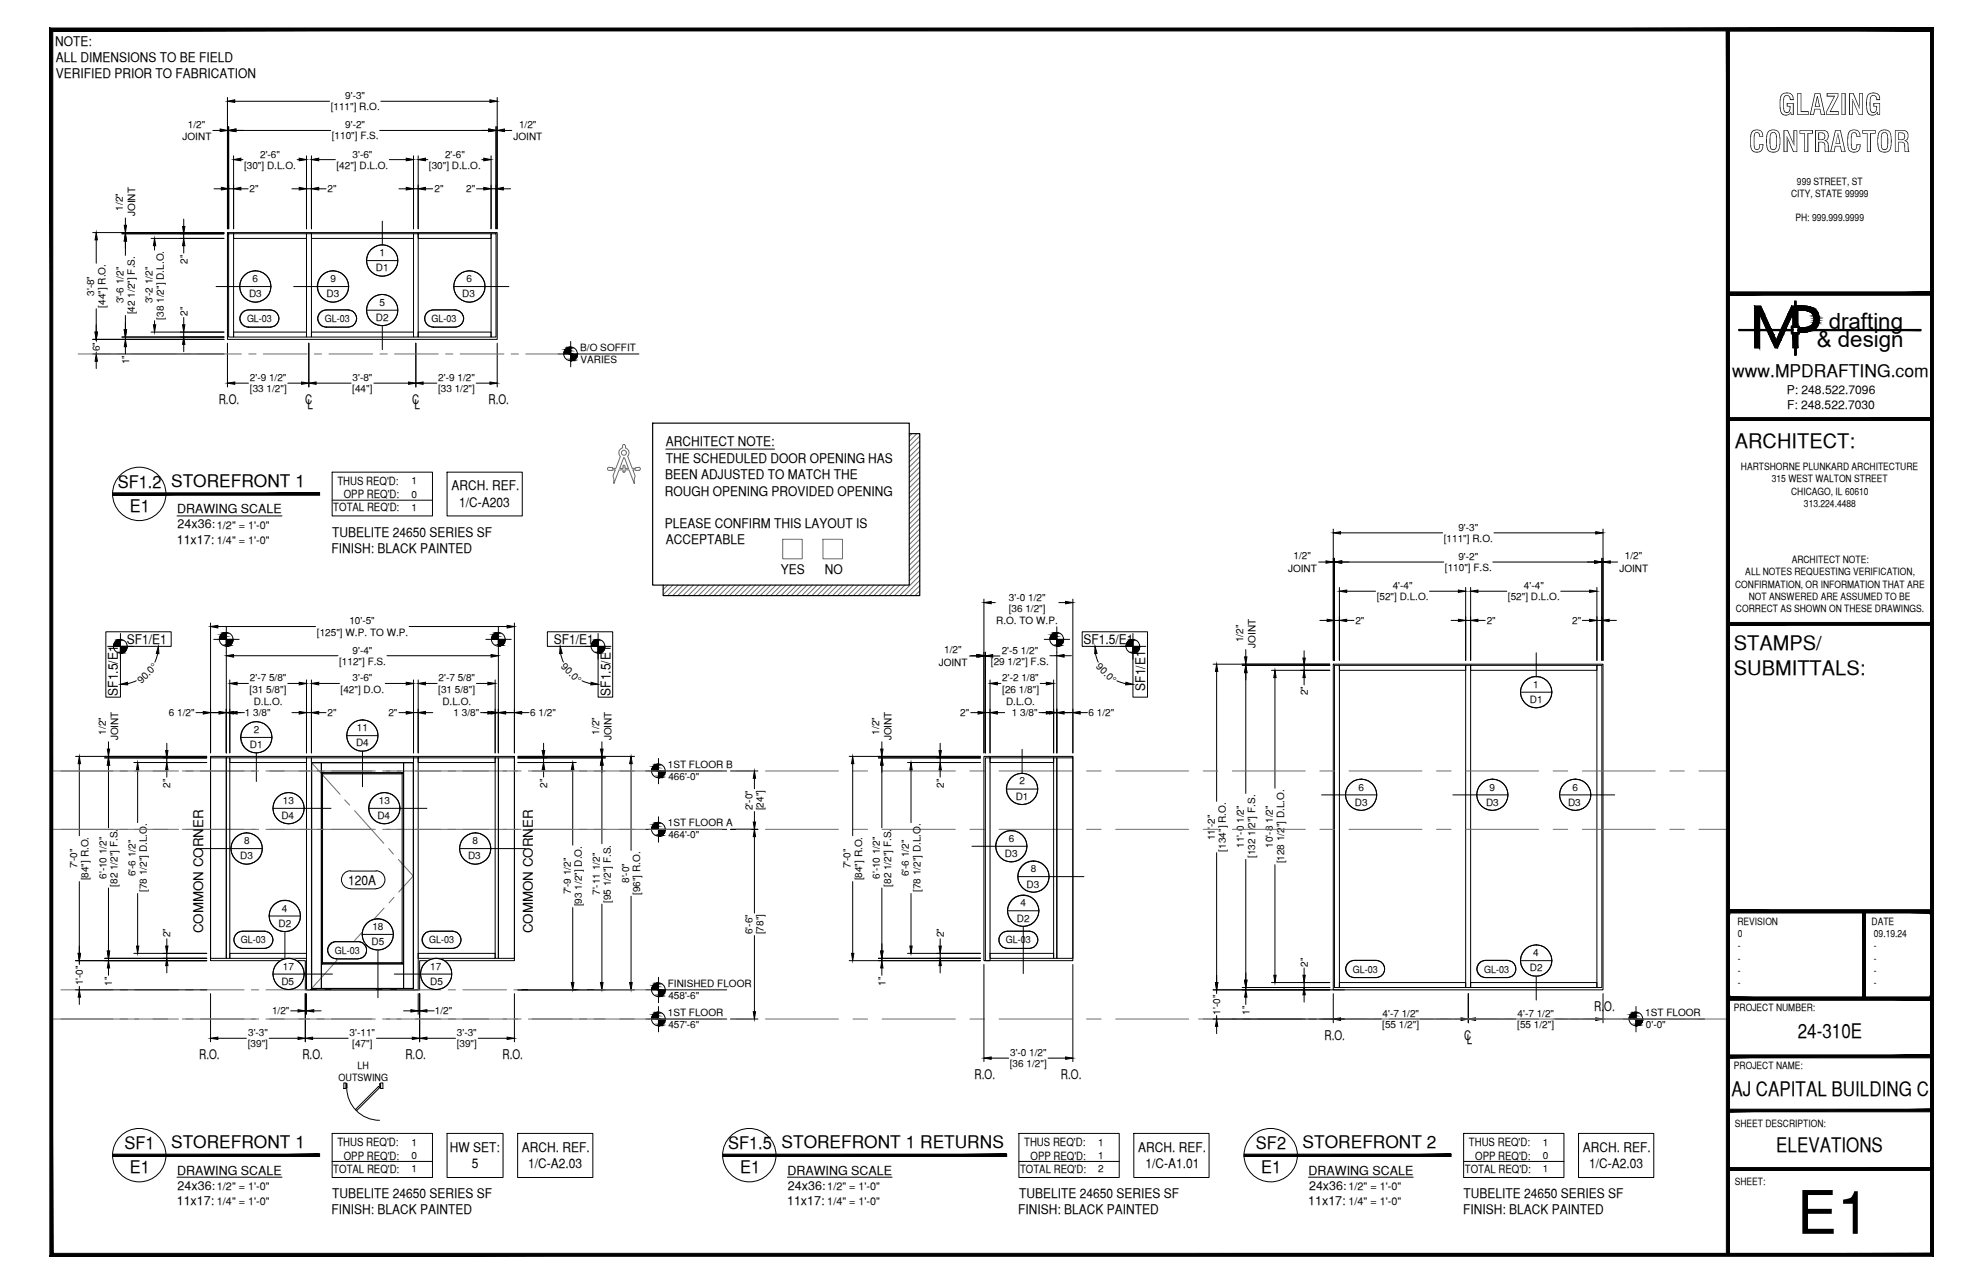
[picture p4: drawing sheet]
<svg xmlns="http://www.w3.org/2000/svg" width="432mm" height="279mm" viewBox="0 0 432 279" stroke-linecap="round" stroke-linejoin="round" font-family="sans-serif">
<defs><g id="words">
<text font-size="13.1" x="391.3" y="268.5">E1</text>
<g font-size="6.3">
<text x="387.2" y="25">GLAZING</text>
<text x="380.8" y="33.1">CONTRACTOR</text>
</g>
<g font-size="4.9">
<text x="398.2" y="71.5">drafting</text>
<text x="395.6" y="75.5">&amp; design</text>
</g>
<g font-size="4.4">
<text x="377.8" y="97.5">ARCHITECT:</text>
<text x="377.6" y="141.5">STAMPS/</text>
<text x="377.6" y="146.9">SUBMITTALS:</text>
<text x="391.5" y="225.8">24-310E</text>
<text x="377" y="238.5">AJ CAPITAL BUILDING C</text>
<text x="386.8" y="250.7">ELEVATIONS</text>
</g>
<g font-size="3.8">
<text x="377.2" y="82">www.MPDRAFTING.com</text>
<text x="25.7" y="106.1">SF1.2 STOREFRONT 1</text>
<text x="28.3" y="111.4">E1</text>
<text x="27.1" y="250">SF1</text>
<text x="37.3" y="249.8">STOREFRONT 1</text>
<text x="158.6" y="250">SF1.5 STOREFRONT 1 RETURNS</text>
<text x="273.5" y="250">SF2</text>
<text x="283.7" y="249.8">STOREFRONT 2</text>
<text x="28.3" y="255.3">E1</text>
<text x="161.2" y="255.3">E1</text>
<text x="274.6" y="255.3">E1</text>
</g>
<g font-size="2.9">
<text x="12" y="9.9">NOTE:</text>
<text x="12.1" y="17.1">VERIFIED PRIOR TO FABRICATION</text>
<text x="12.2" y="13.5">ALL DIMENSIONS TO BE FIELD</text>
<text x="47.6" y="87.9">R.O.</text>
<text x="66.4" y="87.9">C</text>
<text x="67" y="88.9">L</text>
<text x="89.7" y="87.9">C</text>
<text x="90.2" y="88.9">L</text>
<text x="106.4" y="87.9">R.O.</text>
<text x="145" y="97.1">ARCHITECT NOTE:</text>
<text x="145" y="100.6">THE SCHEDULED DOOR OPENING HAS</text>
<text x="98.3" y="106.7">ARCH. REF.</text>
<text x="144.8" y="107.8">ROUGH OPENING PROVIDED OPENING</text>
<text x="144.8" y="104.2">BEEN ADJUSTED TO MATCH THE</text>
<text x="100" y="110.2">1/C-A203</text>
<text x="72.3" y="116.8">TUBELITE 24650 SERIES SF</text>
<text x="144.8" y="114.9">PLEASE CONFIRM THIS LAYOUT IS</text>
<text x="145" y="118.4">ACCEPTABLE</text>
<text x="72.2" y="120.3">FINISH: BLACK PAINTED</text>
<text x="170.1" y="124.9">YES</text>
<text x="179.6" y="124.9">NO</text>
<text x="27.6" y="140.1">SF1/E1</text>
<text x="120.6" y="140.1">SF1/E1</text>
<text x="236" y="140.1">SF1.5/E1</text>
<text x="25.7" y="151.4" transform="rotate(-90 25.7 151.4)">SF1.5/E1</text>
<text x="132.9" y="151.4" transform="rotate(-90 132.9 151.4)">SF1.5/E1</text>
<text x="249.4" y="150.3" transform="rotate(-90 249.4 150.3)">SF1/E1</text>
<text x="75.8" y="192.5">120A</text>
<text x="44.3" y="203.1" transform="rotate(-90 44.3 203.1)">COMMON CORNER</text>
<text x="116" y="203.1" transform="rotate(-90 116 203.1)">COMMON CORNER</text>
<text x="347.2" y="219.9">R.O.</text>
<text x="288.4" y="226.3">R.O.</text>
<text x="318.8" y="226.3">C</text>
<text x="319.4" y="227.3">L</text>
<text x="43.4" y="230.4">R.O.</text>
<text x="65.8" y="230.4">R.O.</text>
<text x="88.3" y="230.4">R.O.</text>
<text x="109.4" y="230.4">R.O.</text>
<text x="212.2" y="234.7">R.O.</text>
<text x="231" y="234.7">R.O.</text>
<text x="98" y="250.6">HW SET:</text>
<text x="113.7" y="250.6">ARCH. REF.</text>
<text x="247.8" y="250.6">ARCH. REF.</text>
<text x="344.7" y="250.6">ARCH. REF.</text>
<text x="102.7" y="254.1">5</text>
<text x="115" y="254.1">1/C-A2.03</text>
<text x="249.4" y="254.1">1/C-A1.01</text>
<text x="346" y="254.1">1/C-A2.03</text>
<text x="72.3" y="260.7">TUBELITE 24650 SERIES SF</text>
<text x="221.9" y="260.7">TUBELITE 24650 SERIES SF</text>
<text x="318.7" y="260.7">TUBELITE 24650 SERIES SF</text>
<text x="72.2" y="264.2">FINISH: BLACK PAINTED</text>
<text x="221.7" y="264.2">FINISH: BLACK PAINTED</text>
<text x="318.6" y="264.2">FINISH: BLACK PAINTED</text>
</g>
<g font-size="2.7">
<text x="38.5" y="111.6">DRAWING SCALE</text>
<text x="38.5" y="118.3">11x17:</text>
<text x="38.7" y="114.9">24x36:</text>
<text x="38.5" y="255.6">DRAWING SCALE</text>
<text x="171.4" y="255.6">DRAWING SCALE</text>
<text x="284.9" y="255.6">DRAWING SCALE</text>
<text x="38.5" y="262.2">11x17:</text>
<text x="38.7" y="258.9">24x36:</text>
<text x="171.4" y="262.2">11x17:</text>
<text x="171.6" y="258.9">24x36:</text>
<text x="284.9" y="262.2">11x17:</text>
<text x="285.1" y="258.9">24x36:</text>
</g>
<g font-size="2.6">
<text x="389.1" y="85.8">P: 248.522.7096</text>
<text x="389.1" y="89">F: 248.522.7030</text>
</g>
<g font-size="2.5">
<text x="73.5" y="105.5">THUS REQ'D:</text>
<text x="72.6" y="111.3">TOTAL REQ'D:</text>
<text x="74.9" y="108.5">OPP REQ'D:</text>
<text x="73.5" y="249.4">THUS REQ'D:</text>
<text x="223" y="249.4">THUS REQ'D:</text>
<text x="319.8" y="249.4">THUS REQ'D:</text>
<text x="72.6" y="255.2">TOTAL REQ'D:</text>
<text x="74.9" y="252.3">OPP REQ'D:</text>
<text x="222.1" y="255.2">TOTAL REQ'D:</text>
<text x="224.4" y="252.3">OPP REQ'D:</text>
<text x="319" y="255.2">TOTAL REQ'D:</text>
<text x="321.2" y="252.3">OPP REQ'D:</text>
</g>
<g font-size="2.4">
<text x="47.2" y="115.1">1/2&quot; = 1'-0&quot;</text>
<text x="47.2" y="118.3">1/4&quot; = 1'-0&quot;</text>
<text x="47.2" y="259">1/2&quot; = 1'-0&quot;</text>
<text x="47.2" y="262.2">1/4&quot; = 1'-0&quot;</text>
<text x="180.1" y="259">1/2&quot; = 1'-0&quot;</text>
<text x="180.1" y="262.2">1/4&quot; = 1'-0&quot;</text>
<text x="293.6" y="259">1/2&quot; = 1'-0&quot;</text>
<text x="293.6" y="262.2">1/4&quot; = 1'-0&quot;</text>
</g>
<g font-size="2.2">
<text x="75.2" y="21.6">9'-3&quot;</text>
<text x="40.9" y="27.8">1/2&quot;</text>
<text x="72" y="24">[111&quot;] R.O.</text>
<text x="75.2" y="27.9">9'-2&quot;</text>
<text x="113" y="27.8">1/2&quot;</text>
<text x="39.8" y="30.5">JOINT</text>
<text x="56.6" y="34.3">2'-6&quot;</text>
<text x="72.3" y="30.4">[110&quot;] F.S.</text>
<text x="76.8" y="34.3">3'-6&quot;</text>
<text x="96.9" y="34.3">2'-6&quot;</text>
<text x="111.8" y="30.5">JOINT</text>
<text x="53.1" y="36.7">[30&quot;] D.L.O.</text>
<text x="54.4" y="41.8">2&quot;</text>
<text x="71.3" y="41.8">2&quot;</text>
<text x="73.3" y="36.7">[42&quot;] D.L.O.</text>
<text x="93.4" y="36.7">[30&quot;] D.L.O.</text>
<text x="94.6" y="41.8">2&quot;</text>
<text x="101.5" y="41.8">2&quot;</text>
<text x="391.3" y="40.2">999 STREET, ST</text>
<text x="26.7" y="45.8" transform="rotate(-90 26.7 45.8)">1/2&quot;</text>
<text x="29.4" y="47.1" transform="rotate(-90 29.4 47.1)">JOINT</text>
<text x="390" y="42.9">CITY, STATE 99999</text>
<text x="391" y="48.2">PH: 999.999.9999</text>
<text x="40.8" y="57.3" transform="rotate(-90 40.8 57.3)">2&quot;</text>
<text x="81.9" y="59.1">D1</text>
<text x="82.6" y="55.8">1</text>
<text x="20.5" y="64.4" transform="rotate(-90 20.5 64.4)">3'-8&quot;</text>
<text x="54.2" y="64.7">D3</text>
<text x="55" y="61.4">6</text>
<text x="71.1" y="64.7">D3</text>
<text x="71.9" y="61.4">9</text>
<text x="100.6" y="64.7">D3</text>
<text x="101.6" y="61.4">6</text>
<text x="23" y="66.9" transform="rotate(-90 23 66.9)">[44&quot;] R.O.</text>
<text x="26.9" y="66" transform="rotate(-90 26.9 66)">3'-6 1/2&quot;</text>
<text x="29.3" y="68.4" transform="rotate(-90 29.3 68.4)">[42 1/2&quot;] F.S.</text>
<text x="33.2" y="66" transform="rotate(-90 33.2 66)">3'-2 1/2&quot;</text>
<text x="35.7" y="69.5" transform="rotate(-90 35.7 69.5)">[38 1/2&quot;] D.L.O.</text>
<text x="40.8" y="68.8" transform="rotate(-90 40.8 68.8)">2&quot;</text>
<text x="53.8" y="70.1">GL-03</text>
<text x="70.7" y="70.1">GL-03</text>
<text x="81.9" y="69.8">D2</text>
<text x="82.6" y="66.5">5</text>
<text x="94" y="70.1">GL-03</text>
<text x="21.7" y="76.5" transform="rotate(-90 21.7 76.5)">6&quot;</text>
<text x="126.4" y="76.3">B/O SOFFIT</text>
<text x="28.1" y="79.3" transform="rotate(-90 28.1 79.3)">1&quot;</text>
<text x="54.4" y="82.9">2'-9 1/2&quot;</text>
<text x="76.8" y="82.9">3'-8&quot;</text>
<text x="95.4" y="82.9">2'-9 1/2&quot;</text>
<text x="126.4" y="79">VARIES</text>
<text x="54.4" y="85.4">[33 1/2&quot;]</text>
<text x="76.7" y="85.4">[44&quot;]</text>
<text x="95.4" y="85.4">[33 1/2&quot;]</text>
<text x="89.6" y="105.4">1</text>
<text x="379.1" y="102.3">HARTSHORNE PLUNKARD ARCHITECTURE</text>
<text x="385.8" y="105">315 WEST WALTON STREET</text>
<text x="390" y="107.6">CHICAGO, IL 60610</text>
<text x="89.6" y="108.3">0</text>
<text x="89.6" y="111.1">1</text>
<text x="392.8" y="110.3">313.224.4488</text>
<text x="314.4" y="117.9">[111&quot;] R.O.</text>
<text x="317.6" y="115.5">9'-3&quot;</text>
<text x="280.5" y="124.4">JOINT</text>
<text x="281.7" y="121.7">1/2&quot;</text>
<text x="314.6" y="124.3">[110&quot;] F.S.</text>
<text x="317.6" y="121.9">9'-2&quot;</text>
<text x="352.6" y="124.4">JOINT</text>
<text x="353.8" y="121.7">1/2&quot;</text>
<text x="380" y="125.2">ALL NOTES REQUESTING VERIFICATION,</text>
<text x="390.1" y="122.6">ARCHITECT NOTE:</text>
<text x="219.7" y="130.7">3'-0 1/2&quot;</text>
<text x="299.8" y="130.6">[52&quot;] D.L.O.</text>
<text x="303.3" y="128.2">4'-4&quot;</text>
<text x="328.4" y="130.6">[52&quot;] D.L.O.</text>
<text x="331.9" y="128.2">4'-4&quot;</text>
<text x="377.8" y="127.9">CONFIRMATION, OR INFORMATION THAT ARE</text>
<text x="380.8" y="130.6">NOT ANSWERED ARE ASSUMED TO BE</text>
<text x="76.1" y="135.9">10'-5&quot;</text>
<text x="216.9" y="135.8">R.O. TO W.P.</text>
<text x="219.6" y="133.1">[36 1/2&quot;]</text>
<text x="295.1" y="135.8">2&quot;</text>
<text x="323.7" y="135.8">2&quot;</text>
<text x="342.3" y="135.8">2&quot;</text>
<text x="378" y="133.2">CORRECT AS SHOWN ON THESE DRAWINGS.</text>
<text x="69" y="138.4">[125&quot;] W.P. TO W.P.</text>
<text x="76.8" y="142.2">9'-4&quot;</text>
<text x="205.6" y="142.2">1/2&quot;</text>
<text x="218.1" y="142.2">2'-5 1/2&quot;</text>
<text x="270.7" y="139.8" transform="rotate(-90 270.7 139.8)">1/2&quot;</text>
<text x="273.4" y="141" transform="rotate(-90 273.4 141)">JOINT</text>
<text x="30.8" y="148.8" transform="rotate(-45 30.8 148.8)">90.0°</text>
<text x="54.4" y="148.3">2'-7 5/8&quot;</text>
<text x="73.9" y="144.7">[112&quot;] F.S.</text>
<text x="76.8" y="148.3">3'-6&quot;</text>
<text x="95.5" y="148.3">2'-7 5/8&quot;</text>
<text x="122" y="145.2" transform="rotate(44 122 145.2)">90.0°</text>
<text x="204.4" y="144.8">JOINT</text>
<text x="215.8" y="144.7">[29 1/2&quot;] F.S.</text>
<text x="218.2" y="148.3">2'-2 1/8&quot;</text>
<text x="238.6" y="145.2" transform="rotate(44 238.6 145.2)">90.0°</text>
<text x="333.9" y="149.7">1</text>
<text x="36.8" y="155.8">6 1/2&quot;</text>
<text x="53.3" y="155.8">1 3/8&quot;</text>
<text x="54.4" y="150.7">[31 5/8&quot;]</text>
<text x="55.2" y="153.4">D.L.O.</text>
<text x="71.3" y="155.9">2&quot;</text>
<text x="74.2" y="150.7">[42&quot;] D.O.</text>
<text x="84.6" y="155.9">2&quot;</text>
<text x="95.4" y="150.7">[31 5/8&quot;]</text>
<text x="96.3" y="153.4">D.L.O.</text>
<text x="98.7" y="155.8">1 3/8&quot;</text>
<text x="115.4" y="155.8">6 1/2&quot;</text>
<text x="209.1" y="155.9">2&quot;</text>
<text x="218.2" y="150.7">[26 1/8&quot;]</text>
<text x="219.1" y="153.4">D.L.O.</text>
<text x="220.3" y="155.8">1 3/8&quot;</text>
<text x="237" y="155.8">6 1/2&quot;</text>
<text x="284.8" y="151.3" transform="rotate(-90 284.8 151.3)">2&quot;</text>
<text x="333.1" y="153">D1</text>
<text x="23.1" y="159.9" transform="rotate(-90 23.1 159.9)">1/2&quot;</text>
<text x="25.7" y="161.1" transform="rotate(-90 25.7 161.1)">JOINT</text>
<text x="55.2" y="159.5">2</text>
<text x="77.7" y="159.1">11</text>
<text x="130.5" y="159.9" transform="rotate(-90 130.5 159.9)">1/2&quot;</text>
<text x="133.2" y="161.1" transform="rotate(-90 133.2 161.1)">JOINT</text>
<text x="191.5" y="159.9" transform="rotate(-90 191.5 159.9)">1/2&quot;</text>
<text x="194.1" y="161.1" transform="rotate(-90 194.1 161.1)">JOINT</text>
<text x="54.4" y="162.8">D1</text>
<text x="77.5" y="162.4">D4</text>
<text x="145.4" y="167.1">1ST FLOOR B</text>
<text x="37.1" y="171.4" transform="rotate(-90 37.1 171.4)">2&quot;</text>
<text x="119.1" y="171.4" transform="rotate(-90 119.1 171.4)">2&quot;</text>
<text x="145.5" y="169.7">466'-0&quot;</text>
<text x="205.5" y="171.4" transform="rotate(-90 205.5 171.4)">2&quot;</text>
<text x="222" y="170.7">2</text>
<text x="295.8" y="172">6</text>
<text x="324.4" y="172">9</text>
<text x="342.4" y="172">6</text>
<text x="61.3" y="178.2">D4</text>
<text x="61.6" y="174.9">13</text>
<text x="82.2" y="178.2">D4</text>
<text x="82.5" y="174.9">13</text>
<text x="145.4" y="179.8">1ST FLOOR A</text>
<text x="163.8" y="176.3" transform="rotate(-90 163.8 176.3)">2'-0&quot;</text>
<text x="166.2" y="176.3" transform="rotate(-90 166.2 176.3)">[24&quot;]</text>
<text x="221.2" y="174.1">D1</text>
<text x="295" y="175.3">D3</text>
<text x="323.6" y="175.3">D3</text>
<text x="341.4" y="175.3">D3</text>
<text x="53.1" y="183.7">8</text>
<text x="102.9" y="183.7">8</text>
<text x="145.5" y="182.4">464'-0&quot;</text>
<text x="219.6" y="183.2">6</text>
<text x="264.5" y="182.8" transform="rotate(-90 264.5 182.8)">11'-2&quot;</text>
<text x="267" y="185.3" transform="rotate(-90 267 185.3)">[134&quot;] R.O.</text>
<text x="270.8" y="184.5" transform="rotate(-90 270.8 184.5)">11'-0 1/2&quot;</text>
<text x="277.2" y="184.5" transform="rotate(-90 277.2 184.5)">10'-8 1/2&quot;</text>
<text x="16.8" y="189" transform="rotate(-90 16.8 189)">7'-0&quot;</text>
<text x="19.2" y="191.6" transform="rotate(-90 19.2 191.6)">[84&quot;] R.O.</text>
<text x="23.2" y="191.3" transform="rotate(-90 23.2 191.3)">6'-10 1/2&quot;</text>
<text x="29.5" y="190.7" transform="rotate(-90 29.5 190.7)">6'-6 1/2&quot;</text>
<text x="52.3" y="187">D3</text>
<text x="101.9" y="187">D3</text>
<text x="185.2" y="189" transform="rotate(-90 185.2 189)">7'-0&quot;</text>
<text x="187.7" y="191.6" transform="rotate(-90 187.7 191.6)">[84&quot;] R.O.</text>
<text x="191.6" y="191.3" transform="rotate(-90 191.6 191.3)">6'-10 1/2&quot;</text>
<text x="197.9" y="190.7" transform="rotate(-90 197.9 190.7)">6'-6 1/2&quot;</text>
<text x="218.8" y="186.5">D3</text>
<text x="224.5" y="189.8">8</text>
<text x="273.3" y="186.8" transform="rotate(-90 273.3 186.8)">[132 1/2&quot;] F.S.</text>
<text x="279.7" y="187.9" transform="rotate(-90 279.7 187.9)">[128 1/2&quot;] D.L.O.</text>
<text x="25.6" y="193" transform="rotate(-90 25.6 193)">[82 1/2&quot;] F.S.</text>
<text x="31.9" y="194.1" transform="rotate(-90 31.9 194.1)">[78 1/2&quot;] D.L.O.</text>
<text x="124.3" y="194.6" transform="rotate(-90 124.3 194.6)">7'-9 1/2&quot;</text>
<text x="126.7" y="197.2" transform="rotate(-90 126.7 197.2)">[93 1/2&quot;] D.O.</text>
<text x="130.6" y="194.8" transform="rotate(-90 130.6 194.8)">7'-11 1/2&quot;</text>
<text x="133" y="196.5" transform="rotate(-90 133 196.5)">[95 1/2&quot;] F.S.</text>
<text x="137" y="192.2" transform="rotate(-90 137 192.2)">8'-0&quot;</text>
<text x="139.4" y="194.8" transform="rotate(-90 139.4 194.8)">[96&quot;] R.O.</text>
<text x="194.1" y="193" transform="rotate(-90 194.1 193)">[82 1/2&quot;] F.S.</text>
<text x="200.4" y="194.1" transform="rotate(-90 200.4 194.1)">[78 1/2&quot;] D.L.O.</text>
<text x="222.2" y="197.2">4</text>
<text x="223.5" y="193.2">D3</text>
<text x="37.1" y="204" transform="rotate(-90 37.1 204)">2&quot;</text>
<text x="60.6" y="201.7">D2</text>
<text x="61.4" y="198.4">4</text>
<text x="81.1" y="202.4">18</text>
<text x="163.8" y="203.3" transform="rotate(-90 163.8 203.3)">6'-6&quot;</text>
<text x="166.2" y="203.3" transform="rotate(-90 166.2 203.3)">[78&quot;]</text>
<text x="205.5" y="204" transform="rotate(-90 205.5 204)">2&quot;</text>
<text x="221.4" y="200.6">D2</text>
<text x="378.3" y="201.3">REVISION</text>
<text x="378.4" y="204">0</text>
<text x="407.5" y="201.3">DATE</text>
<text x="408" y="204">09.19.24</text>
<text x="52.5" y="205.3">GL-03</text>
<text x="72.9" y="207.6">GL-03</text>
<text x="80.9" y="205.7">D5</text>
<text x="93.5" y="205.3">GL-03</text>
<text x="219" y="205.3">GL-03</text>
<text x="333.9" y="208.1">4</text>
<text x="378.4" y="206.6">-</text>
<text x="378.4" y="209.2">-</text>
<text x="408" y="206.6">-</text>
<text x="408" y="209.2">-</text>
<text x="18" y="214.4" transform="rotate(-90 18 214.4)">1'-0&quot;</text>
<text x="24.4" y="214.5" transform="rotate(-90 24.4 214.5)">1&quot;</text>
<text x="61.3" y="214.3">D5</text>
<text x="61.6" y="211">17</text>
<text x="93.7" y="211">17</text>
<text x="93.7" y="214.3">D5</text>
<text x="145.4" y="214.7">FINISHED FLOOR</text>
<text x="192.8" y="214.5" transform="rotate(-90 192.8 214.5)">1&quot;</text>
<text x="284.8" y="210.3" transform="rotate(-90 284.8 210.3)">2&quot;</text>
<text x="294.6" y="211.6">GL-03</text>
<text x="323.2" y="211.6">GL-03</text>
<text x="333.1" y="211.4">D2</text>
<text x="378.4" y="211.9">-</text>
<text x="378.4" y="214.5">-</text>
<text x="408" y="211.9">-</text>
<text x="408" y="214.5">-</text>
<text x="59.2" y="220.7">1/2&quot;</text>
<text x="94.7" y="220.7">1/2&quot;</text>
<text x="145.4" y="221">1ST FLOOR</text>
<text x="145.5" y="217.4">458'-6&quot;</text>
<text x="265.7" y="220.8" transform="rotate(-90 265.7 220.8)">1'-0&quot;</text>
<text x="272.1" y="220.9" transform="rotate(-90 272.1 220.9)">1&quot;</text>
<text x="301.1" y="221.3">4'-7 1/2&quot;</text>
<text x="330.5" y="221.3">4'-7 1/2&quot;</text>
<text x="358.3" y="221">1ST FLOOR</text>
<text x="377.6" y="219.9">PROJECT NUMBER:</text>
<text x="54" y="227.9">[39&quot;]</text>
<text x="54" y="225.5">3'-3&quot;</text>
<text x="76.1" y="225.5">3'-11&quot;</text>
<text x="76.7" y="227.9">[47&quot;]</text>
<text x="99.4" y="227.9">[39&quot;]</text>
<text x="99.5" y="225.5">3'-3&quot;</text>
<text x="145.5" y="223.7">457'-6&quot;</text>
<text x="301" y="223.8">[55 1/2&quot;]</text>
<text x="330.4" y="223.8">[55 1/2&quot;]</text>
<text x="358.4" y="223.7">0'-0&quot;</text>
<text x="77.9" y="232.6">LH</text>
<text x="219.9" y="232.2">[36 1/2&quot;]</text>
<text x="220" y="229.8">3'-0 1/2&quot;</text>
<text x="377.6" y="232.5">PROJECT NAME:</text>
<text x="73.7" y="235.3">OUTSWING</text>
<text x="377.8" y="245.2">SHEET DESCRIPTION:</text>
<text x="89.6" y="249.3">1</text>
<text x="239.1" y="249.3">1</text>
<text x="336" y="249.3">1</text>
<text x="89.6" y="252.2">0</text>
<text x="89.6" y="255">1</text>
<text x="239.1" y="252.2">1</text>
<text x="239.1" y="255">2</text>
<text x="336" y="252.2">0</text>
<text x="336" y="255">1</text>
<text x="377.8" y="257.9">SHEET:</text>
</g>
</g></defs>
<!-- layer: COMPONENTS -->
<g fill="none" stroke="#000" stroke-width=".22">
<path d="M49.8 50.9h1.1v22.4h-1.1zM50.9 50.9h15.8v1h-15.8zM66.7 50.9h1.1v22.4h-1.1zM67.8 50.9h22.2v1h-22.2zM90 50.9h1.1v22.4h-1.1zM91.1 50.9h15.8v1h-15.8zM106.9 50.9h1.1v22.4h-1.1zM50.9 72.3h15.8v1h-15.8zM67.8 72.3h22.2v1h-22.2zM91.1 72.3h15.8v1h-15.8zM290.6 144.8h1.1v70.1h-1.1zM291.7 144.8h27.5v1.1h-27.5z"/>
<path d="M319.2 144.8h1v70.1h-1zM320.2 144.8h27.5v1.1h-27.5zM347.7 144.8h1.1v70.1h-1.1zM45.8 164.9h3.5v43.6h-3.5zM49.3 164.9h.7v43.6h-.7zM50 164.9h16.7v1h-16.7zM66.7 164.9h1.1v50.5h-1.1zM67.8 164.9h22.2v1h-22.2zM90 164.9h1.1v50.5h-1.1zM91.1 164.9h16.7v1h-16.7zM107.8 164.9h.7v43.6h-.7zM108.5 164.9h3.5v43.6h-3.5z"/>
<path d="M214.6 164.9h1v44.1h-1zM215.6 164.9h13.8v1h-13.8zM229.4 164.9h.7v43.6h-.7zM230.1 164.9h3.5v43.6h-3.5zM50 207.5h16.7v1h-16.7zM91.1 207.5h16.7v1h-16.7zM215.6 207.5h13.8v1h-13.8zM291.7 213.8h27.5v1.1h-27.5zM320.2 213.8h27.5v1.1h-27.5z"/>
</g>
<!-- layer: SYMBOLS -->
<g fill="none" stroke="#fff" stroke-width=".22">
<path d="M55.6 58.9l.9 .2M72.5 58.9l.9 .2M83.2 53.3l.9 .1M102.2 58.9l-.9 .2M53.8 71.1h5.4l-5.1 .1h4.8M58.9 67.4l-5.1 .1h5.4M70.7 71.1h5.4l-5 .1h4.7M75.8 67.4l-5.1 .1h5.4M83.2 64.1l.9 .1M94 71.1h5.4l-5 .1h4.7M99.1 67.4l-5.1 .1h5.4M55.8 157l.9 .2"/>
<path d="M78.9 156.7l.9 .1M334.5 147.3h.9M62.9 172.5l-.9 .1M83.7 172.5l-.8 .1M222.6 168.3l.9 .1M296.4 169.5l.8 .2M325 169.5l.8 .2M343 169.5l-.9 .2M53.7 181.2l.9 .2M62 196h.9M82.3 200l.9 .1M103.5 181.2l-.9 .2"/>
<path d="M220.2 180.8h.9M222.8 194.8l.9 .1M225 187.4l-.8 .1M52.5 206.3h5.4l-5.1 .1h4.8M57.6 202.6l-5.1 .1h5.4M62.9 208.5l-.9 .2M72.9 208.6h5.4l-5.1 .1h4.8M78 204.9l-5.1 .1h5.4M93.5 206.3h5.4l-5.1 .1h4.8M95 208.5l.9 .2M98.6 202.6l-5.1 .1h5.4M219.1 206.3h5.4l-5.1 .1h4.8"/>
<path d="M224.2 202.6l-5.1 .1h5.4M294.6 212.7h5.4h-5.1h4.8M299.7 209h-5.1h5.4M323.2 212.7h5.3h-5h4.7M328.2 209h-5h5.3M334.5 205.6l.9 .1"/>
</g>
<g fill="#fff" stroke="#fff" stroke-width=".22">
<path d="M294 209.2l.6-.2h5.4zM294 209.2h6.6l-.6-.2zM293.5 209.7l.5-.5h6.6zM293.5 209.7h7.6l-.5-.5zM293.5 209.7h7.6l-7.9 .5zM293.2 210.2h8.2l-.3-.5zM293.2 210.2h8.2l-8.3 .7zM293.1 210.9h8.4l-.1-.7zM293.1 210.9h8.4l-8.3 .6zM293.2 211.5h8.2l.1-.6zM293.2 211.5h8.2l-7.9 .5zM293.5 212h7.6l.3-.5zM293.5 212h7.6l-7.1 .5zM294 212.5h6.6l.5-.5zM294 212.5h6.6l-6 .2zM294.6 212.7h5.4l.6-.2z"/>
<path d="M322.6 209.2l.6-.2h5.3zM322.6 209.2h6.6l-.7-.2zM322.1 209.7l.5-.5h6.6zM322.1 209.7h7.6l-.5-.5zM322.1 209.7h7.6l-7.9 .5zM321.8 210.2h8.2l-.3-.5zM321.8 210.2h8.2l-8.4 .7zM321.6 210.9h8.5l-.1-.7zM321.6 210.9h8.5l-8.3 .6zM321.8 211.5h8.2l.1-.6zM321.8 211.5h8.2l-7.9 .5zM322.1 212h7.6l.3-.5zM322.1 212h7.6l-7.1 .5zM322.6 212.5h6.6l.5-.5zM322.6 212.5h6.6l-6 .2zM323.2 212.7h5.3l.7-.2z"/>
<path d="M332.8 153.6l1.7 .5zM332.8 153.6l2.6 .3-.9 .2zM332.1 153l.7 .6 2.6 .3zM332.1 153l4.1 .6-.8 .3zM331.6 152.3l.5 .7 4.1 .6zM331.6 152.3l5.3 .7-.7 .6zM331.2 151.5l.4 .8 5.3 .7zM331.2 151.5l6.2 .8-.5 .7zM331.1 150.6l.1 .9 6.2 .8zM331.1 150.6l6.7 .9-.4 .8zM331.2 149.7l-.1 .9 6.7 .9zM331.2 149.7l6.7 .9-.1 .9zM331.6 148.9l-.4 .8 6.7 .9zM331.6 148.9l6.2 .8 .1 .9zM332.1 148.2l-.5 .7 6.2 .8zM332.1 148.2l5.3 .7 .4 .8zM332.1 148.2l5.3 .7-4.6-1.2zM332.8 147.7l4.1 .5 .5 .7zM332.8 147.7l4.1 .5-3.3-.9zM333.6 147.3l2.6 .4 .7 .5zM333.6 147.3l2.6 .4-1.7-.4zM334.5 147.3h.9l.8 .4z"/>
<path d="M332.8 212l.8 .3 .9 .1zM332.8 212l2.6 .3-.9 .1zM332.1 211.5l.7 .5 2.6 .3zM332.1 211.5l4.1 .5-.8 .3zM331.6 210.8l.5 .7 4.1 .5zM331.6 210.8l5.3 .7-.7 .5zM331.2 209.9l.4 .9 5.3 .7zM331.2 209.9l6.2 .9-.5 .7zM331.1 209l.1 .9 6.2 .9zM331.1 209l6.7 .9-.4 .9zM331.2 208.2l-.1 .8 6.7 .9zM331.2 208.2l6.7 .8-.1 .9zM331.6 207.3l-.4 .9 6.7 .8zM331.6 207.3l6.2 .9 .1 .8zM332.1 206.6l-.5 .7 6.2 .9zM332.1 206.6l5.3 .7 .4 .9zM332.1 206.6l5.3 .7-4.6-1.2zM332.8 206.1l4.1 .5 .5 .7zM332.8 206.1l4.1 .5-3.3-.9zM333.6 205.7l2.6 .4 .7 .5zM333.6 205.7l2.6 .4-1.7-.5zM334.5 205.6l1.7 .5z"/>
<path d="M294.7 175.9l1.7 .4zM294.7 175.9l2.5 .3-.8 .1zM294 175.4l.7 .5 2.5 .3zM294 175.4l4.1 .5-.9 .3zM293.4 174.6l.6 .8 4.1 .5zM293.4 174.6l5.4 .8-.7 .5zM293.1 173.8l.3 .8 5.4 .8zM293.1 173.8l6.2 .8-.5 .8zM293 173l.1 .8 6.2 .8zM293 173l6.7 .8-.4 .8zM293.1 172.1l-.1 .9 6.7 .8zM293.1 172.1l6.7 .9-.1 .8zM293.4 171.3l-.3 .8 6.7 .9zM293.4 171.3l6.3 .8 .1 .9zM294 170.6l-.6 .7 6.3 .8zM294 170.6l5.3 .7 .4 .8zM294 170.6l5.3 .7-4.6-1.3zM294.7 170l4.1 .6 .5 .7zM294.7 170l4.1 .6-3.3-.9zM295.5 169.7l2.6 .3 .7 .6zM295.5 169.7l2.6 .3-1.7-.5zM296.4 169.5l1.7 .5z"/>
<path d="M323.3 175.9l1.7 .4zM323.3 175.9l2.5 .3-.8 .1zM322.6 175.4l.7 .5 2.5 .3zM322.6 175.4l4 .5-.8 .3zM322 174.6l.6 .8 4 .5zM322 174.6l5.4 .8-.8 .5zM321.7 173.8l.3 .8 5.4 .8zM321.7 173.8l6.2 .8-.5 .8zM321.6 173l.1 .8 6.2 .8zM321.6 173l6.6 .8-.3 .8zM321.7 172.1l-.1 .9 6.6 .8zM321.7 172.1l6.7 .9-.2 .8zM322 171.3l-.3 .8 6.7 .9zM322 171.3l6.2 .8 .2 .9zM322.6 170.6l-.6 .7 6.2 .8zM322.6 170.6l5.3 .7 .3 .8zM322.6 170.6l5.3 .7-4.6-1.3zM323.3 170l4.1 .6 .5 .7zM323.3 170l4.1 .6-3.3-.9zM324.1 169.7l2.5 .3 .8 .6zM324.1 169.7l2.5 .3-1.6-.5zM325 169.5l1.6 .5z"/>
<path d="M343 176.3l1.7-.4zM342.1 176.2l.9 .1 1.7-.4zM342.1 176.2l3.3-.8-.7 .5zM341.3 175.9l.8 .3 3.3-.8zM341.3 175.9l4.6-1.3-.5 .8zM340.6 175.4l.7 .5 4.6-1.3zM340.6 175.4l5.7-1.6-.4 .8zM340 174.6l.6 .8 5.7-1.6zM340 174.6l6.4-1.6-.1 .8zM339.7 173.8l.3 .8 6.4-1.6zM339.7 173.8l6.6-1.7 .1 .9zM339.6 173l.1 .8 6.6-1.7zM339.6 173l6.3-1.7 .4 .8zM339.7 172.1l-.1 .9 6.3-1.7zM339.7 172.1l5.7-1.5 .5 .7zM340 171.3l-.3 .8 5.7-1.5zM340 171.3l4.7-1.3 .7 .6zM340.6 170.6l-.6 .7 4.7-1.3zM340.6 170.6l3.3-.9 .8 .3zM340.6 170.6l3.3-.9-2.6 .3zM341.3 170l1.7-.5 .9 .2zM341.3 170l1.7-.5z"/>
<path d="M51.9 202.9l.6-.2h5.4zM51.9 202.9h6.6l-.6-.2zM51.4 203.3l.5-.4h6.6zM51.4 203.3h7.6l-.5-.4zM51.4 203.3h7.6l-7.9 .6zM51.1 203.9h8.2l-.3-.6zM51.1 203.9h8.2l-8.4 .6zM50.9 204.5h8.5l-.1-.6zM50.9 204.5h8.5l-8.3 .6zM51.1 205.1h8.2l.1-.6zM51.1 205.1h8.2l-7.9 .6zM51.4 205.7h7.6l.3-.6zM51.4 205.7h7.6l-7.1 .4zM51.9 206.1h6.6l.5-.4zM51.9 206.1h6.6l-6 .2zM52.5 206.3h5.4l.6-.2z"/>
<path d="M92.8 202.9l.7-.2h5.4zM92.8 202.9h6.7l-.6-.2zM92.8 202.9h6.7l-7.1 .4zM92.4 203.3h7.5l-.4-.4zM92.4 203.3h7.5l-7.8 .6zM92.1 203.9h8.2l-.4-.6zM92.1 203.9h8.2l-8.4 .6zM91.9 204.5h8.5l-.1-.6zM91.9 204.5h8.5l-8.3 .6zM92.1 205.1h8.2l.1-.6zM92.1 205.1h8.2l-7.9 .6zM92.4 205.7h7.5l.4-.6zM92.4 205.7h7.5l-7.1 .4zM92.8 206.1h6.7l.4-.4zM92.8 206.1h6.7l-6 .2zM93.5 206.3h5.4l.6-.2z"/>
<path d="M103.5 188.1l1.7-.5-.8 .4zM102.6 188l.9 .1 1.7-.5zM102.6 188l3.3-.9-.7 .5zM101.8 187.6l.8 .4 3.3-.9zM101.8 187.6l4.6-1.2-.5 .7zM101.1 187.1l.7 .5 4.6-1.2zM101.1 187.1l5.6-1.6-.3 .9zM100.5 186.4l.6 .7 5.6-1.6zM100.5 186.4l6.4-1.7-.2 .8zM100.2 185.5l.3 .9 6.4-1.7zM100.2 185.5l6.5-1.7 .2 .9zM100.1 184.7l.1 .8 6.5-1.7zM100.1 184.7l6.3-1.8 .3 .9zM100.2 183.8l-.1 .9 6.3-1.8zM100.2 183.8l5.7-1.6 .5 .7zM100.5 182.9l-.3 .9 5.7-1.6zM100.5 182.9l4.7-1.2 .7 .5zM101.1 182.2l-.6 .7 4.7-1.2zM101.1 182.2l3.3-.8 .8 .3zM101.1 182.2l3.3-.8-2.6 .3zM101.8 181.7l1.7-.5 .9 .2zM101.8 181.7l1.7-.5-.9 .2z"/>
<path d="M54.2 163.4l1.6 .4zM54.2 163.4l2.5 .3-.9 .1zM53.4 162.8l.8 .6 2.5 .3zM53.4 162.8l4.1 .6-.8 .3zM52.9 162.1l.5 .7 4.1 .6zM52.9 162.1l5.3 .7-.7 .6zM52.6 161.3l.3 .8 5.3 .7zM52.6 161.3l6.2 .8-.6 .7zM52.5 160.5l.1 .8 6.2 .8zM52.5 160.5l6.6 .8-.3 .8zM52.6 159.6l-.1 .9 6.6 .8zM52.6 159.6l6.6 .9-.1 .8zM52.9 158.7l-.3 .9 6.6 .9zM52.9 158.7l6.2 .9 .1 .9zM53.4 158.1l-.5 .6 6.2 .9zM53.4 158.1l5.4 .6 .3 .9zM53.4 158.1l5.4 .6-4.6-1.2zM54.2 157.5l4 .6 .6 .6zM54.2 157.5l4 .6-3.3-.9zM54.9 157.2l2.6 .3 .7 .6zM54.9 157.2l2.6 .3-1.7-.5zM55.8 157l1.7 .5z"/>
<path d="M60.3 202.3l1.7 .5zM60.3 202.3l2.6 .3-.9 .2zM59.6 201.7l.7 .6 2.6 .3zM59.6 201.7l4.2 .6-.9 .3zM59.1 201l.5 .7 4.2 .6zM59.1 201l5.4 .7-.7 .6zM58.7 200.2l.4 .8 5.4 .7zM58.7 200.2l6.3 .8-.5 .7zM58.6 199.3l.1 .9 6.3 .8zM58.6 199.3l6.7 .9-.3 .8zM58.7 198.4l-.1 .9 6.7 .9zM58.7 198.4l6.7 .9-.1 .9zM59.1 197.6l-.4 .8 6.7 .9zM59.1 197.6l6.2 .8 .1 .9zM59.6 196.9l-.5 .7 6.2 .8zM59.6 196.9l5.4 .7 .3 .8zM59.6 196.9l5.4 .7-4.7-1.2zM60.3 196.4l4.2 .5 .5 .7zM60.3 196.4l4.2 .5-3.3-.9zM61.2 196l2.6 .4 .7 .5zM61.2 196l2.6 .4-1.8-.4zM62 196h.9l.9 .4z"/>
<path d="M62.9 179.3l1.6-.5zM62 179.1l.9 .2 1.6-.5zM62 179.1l3.3-.8-.8 .5zM61.2 178.8l.8 .3 3.3-.8zM61.2 178.8l4.6-1.3-.5 .8zM60.5 178.3l.7 .5 4.6-1.3zM60.5 178.3l5.6-1.5-.3 .7zM59.9 177.5l.6 .8 5.6-1.5zM59.9 177.5l6.3-1.6-.1 .9zM59.6 176.8l.3 .7 6.3-1.6zM59.6 176.8l6.5-1.8 .1 .9zM59.4 175.9l.2 .9 6.5-1.8zM59.4 175.9l6.4-1.7 .3 .8zM59.6 175l-.2 .9 6.4-1.7zM59.6 175l5.7-1.5 .5 .7zM59.9 174.2l-.3 .8 5.7-1.5zM59.9 174.2l4.6-1.3 .8 .6zM60.5 173.5l-.6 .7 4.6-1.3zM60.5 173.5l3.3-.9 .7 .3zM60.5 173.5l3.3-.9-2.6 .3zM61.2 172.9l1.7-.4 .9 .1zM61.2 172.9l1.7-.4z"/>
<path d="M77.2 163l.8 .4h.9zM77.2 163l2.6 .4h-.9zM76.5 162.5l.7 .5 2.6 .4zM76.5 162.5l4.1 .5-.8 .4zM75.9 161.8l.6 .7 4.1 .5zM75.9 161.8l5.4 .7-.7 .5zM75.6 161l.3 .8 5.4 .7zM75.6 161l6.3 .8-.6 .7zM75.5 160.1l.1 .9 6.3 .8zM75.5 160.1l6.7 .9-.3 .8zM75.6 159.2l-.1 .9 6.7 .9zM75.6 159.2l6.7 .9-.1 .9zM75.9 158.4l-.3 .8 6.7 .9zM75.9 158.4l6.3 .8 .1 .9zM76.5 157.7l-.6 .7 6.3 .8zM76.5 157.7l5.4 .7 .3 .8zM76.5 157.7l5.4 .7-4.7-1.3zM77.2 157.1l4.1 .6 .6 .7zM77.2 157.1l4.1 .6-3.3-.9zM78 156.8l2.6 .3 .7 .6zM78 156.8l2.6 .3-1.7-.4zM78.9 156.7l1.7 .4z"/>
<path d="M53.2 67.7l.6-.2h5.4zM53.2 67.7h6.6l-.6-.2zM52.7 68.1l.5-.4h6.6zM52.7 68.1h7.6l-.5-.4zM52.7 68.1h7.6l-7.9 .6zM52.4 68.7h8.2l-.3-.6zM52.4 68.7h8.2l-8.3 .6zM52.3 69.3h8.5l-.2-.6zM52.3 69.3h8.5l-8.4 .6zM52.4 69.9h8.2l.2-.6zM52.4 69.9h8.2l-7.9 .6zM52.7 70.5h7.6l.3-.6zM52.7 70.5h7.6l-7.1 .4zM53.2 70.9h6.6l.5-.4zM53.2 70.9h6.6l-6 .2zM53.8 71.1h5.4l.6-.2z"/>
<path d="M70.2 67.7l.5-.2h5.4zM70.2 67.7h6.6l-.7-.2zM69.7 68.1l.5-.4h6.6zM69.7 68.1h7.5l-.4-.4zM69.7 68.1h7.5l-7.9 .6zM69.3 68.7h8.2l-.3-.6zM69.3 68.7h8.2l-8.3 .6zM69.2 69.3h8.5l-.2-.6zM69.2 69.3h8.5l-8.4 .6zM69.3 69.9h8.2l.2-.6zM69.3 69.9h8.2l-7.8 .6zM69.7 70.5h7.5l.3-.6zM69.7 70.5h7.5l-7.1 .4zM70.1 70.9h6.7l.4-.4zM70.1 70.9h6.7l-6.1 .2zM70.7 71.1h5.4l.7-.2z"/>
<path d="M81.5 59.7l1.7 .4zM81.5 59.7l2.6 .3-.9 .1zM80.8 59.1l.7 .6 2.6 .3zM80.8 59.1l4.2 .6-.9 .3zM80.3 58.4l.5 .7 4.2 .6zM80.3 58.4l5.4 .7-.7 .6zM79.9 57.6l.4 .8 5.4 .7zM79.9 57.6l6.3 .8-.5 .7zM79.8 56.7l.1 .9 6.3 .8zM79.8 56.7l6.8 .9-.4 .8zM79.9 55.8l-.1 .9 6.8 .9zM79.9 55.8l6.7 .9v.9zM80.3 55l-.4 .8 6.7 .9zM80.3 55l6.3 .8v.9zM80.8 54.3l-.5 .7 6.3 .8zM80.8 54.3l5.4 .7 .4 .8zM80.8 54.3l5.4 .7-4.7-1.2zM81.5 53.8l4.2 .5 .5 .7zM81.5 53.8l4.2 .5-3.3-.9zM82.4 53.4l2.6 .4 .7 .5zM82.4 53.4l2.6 .4-1.8-.5zM83.2 53.3l.9 .1 .9 .4z"/>
<path d="M81.5 70.4l1.7 .5zM81.5 70.4l2.6 .3-.9 .2zM80.8 69.9l.7 .5 2.6 .3zM80.8 69.9l4.2 .5-.9 .3zM80.3 69.2l.5 .7 4.2 .5zM80.3 69.2l5.4 .7-.7 .5zM79.9 68.4l.4 .8 5.4 .7zM79.9 68.4l6.3 .8-.5 .7zM79.8 67.5l.1 .9 6.3 .8zM79.8 67.5l6.8 .9-.4 .8zM79.9 66.6l-.1 .9 6.8 .9zM79.9 66.6l6.7 .9v.9zM80.3 65.8l-.4 .8 6.7 .9zM80.3 65.8l6.3 .8v.9zM80.8 65.1l-.5 .7 6.3 .8zM80.8 65.1l5.4 .7 .4 .8zM80.8 65.1l5.4 .7-4.7-1.3zM81.5 64.5l4.2 .6 .5 .7zM81.5 64.5l4.2 .6-3.3-.9zM82.4 64.2l2.6 .3 .7 .6zM82.4 64.2l2.6 .3-1.8-.4zM83.2 64.1l1.8 .4z"/>
<path d="M53.9 65.3l.8 .4 .9 .1zM53.9 65.3l2.6 .4-.9 .1zM53.2 64.8l.7 .5 2.6 .4zM53.2 64.8l4.1 .5-.8 .4zM52.6 64.1l.6 .7 4.1 .5zM52.6 64.1l5.4 .7-.7 .5zM52.3 63.2l.3 .9 5.4 .7zM52.3 63.2l6.2 .9-.5 .7zM52.2 62.4l.1 .8 6.2 .9zM52.2 62.4l6.7 .8-.4 .9zM52.3 61.5l-.1 .9 6.7 .8zM52.3 61.5l6.7 .9-.1 .8zM52.6 60.6l-.3 .9 6.7 .9zM52.6 60.6l6.3 .9 .1 .9zM53.2 59.9l-.6 .7 6.3 .9zM53.2 59.9l5.3 .7 .4 .9zM53.2 59.9l5.3 .7-4.6-1.2zM53.9 59.4l4.1 .5 .5 .7zM53.9 59.4l4.1 .5-3.3-.8zM54.7 59.1l2.6 .3 .7 .5zM54.7 59.1l2.6 .3-1.7-.5zM55.6 58.9l1.7 .5z"/>
<path d="M70.9 65.3l.7 .4 .9 .1zM70.9 65.3l2.5 .4-.9 .1zM70.1 64.8l.8 .5 2.5 .4zM70.1 64.8l4.1 .5-.8 .4zM69.6 64.1l.5 .7 4.1 .5zM69.6 64.1l5.3 .7-.7 .5zM69.3 63.2l.3 .9 5.3 .7zM69.3 63.2l6.2 .9-.6 .7zM69.2 62.4l.1 .8 6.2 .9zM69.2 62.4l6.6 .8-.3 .9zM69.3 61.5l-.1 .9 6.6 .8zM69.3 61.5l6.6 .9-.1 .8zM69.6 60.6l-.3 .9 6.6 .9zM69.6 60.6l6.2 .9 .1 .9zM70.1 59.9l-.5 .7 6.2 .9zM70.1 59.9l5.4 .7 .3 .9zM70.1 59.9l5.4 .7-4.6-1.2zM70.9 59.4l4 .5 .6 .7zM70.9 59.4l4 .5-3.3-.8zM71.6 59.1l2.6 .3 .7 .5zM71.6 59.1l2.6 .3-1.7-.5zM72.5 58.9l1.7 .5z"/>
<path d="M102.2 65.8l1.7-.5-.8 .4zM101.3 65.7l.9 .1 1.7-.5zM101.3 65.7l3.3-.9-.7 .5zM100.5 65.3l.8 .4 3.3-.9zM100.5 65.3l4.7-1.2-.6 .7zM99.8 64.8l.7 .5 4.7-1.2zM99.8 64.8l5.7-1.6-.3 .9zM99.3 64.1l.5 .7 5.7-1.6zM99.3 64.1l6.3-1.7-.1 .8zM98.9 63.2l.4 .9 6.3-1.7zM98.9 63.2l6.6-1.7 .1 .9zM98.8 62.4l.1 .8 6.6-1.7zM98.8 62.4l6.4-1.8 .3 .9zM98.9 61.5l-.1 .9 6.4-1.8zM98.9 61.5l5.7-1.6 .6 .7zM99.3 60.6l-.4 .9 5.7-1.6zM99.3 60.6l4.6-1.2 .7 .5zM99.8 59.9l-.5 .7 4.6-1.2zM99.8 59.9l3.3-.8 .8 .3zM99.8 59.9l3.3-.8-2.6 .3zM100.5 59.4l1.7-.5 .9 .2zM100.5 59.4l1.7-.5z"/>
<path d="M93.4 67.7l.6-.2h5.4zM93.4 67.7h6.6l-.6-.2zM92.9 68.1l.5-.4h6.6zM92.9 68.1h7.6l-.5-.4zM92.9 68.1h7.6l-7.9 .6zM92.6 68.7h8.2l-.3-.6zM92.6 68.7h8.2l-8.3 .6zM92.5 69.3h8.5l-.2-.6zM92.5 69.3h8.5l-8.4 .6zM92.6 69.9h8.2l.2-.6zM92.6 69.9h8.2l-7.9 .6zM92.9 70.5h7.6l.3-.6zM92.9 70.5h7.6l-7.1 .4zM93.4 70.9h6.6l.5-.4zM93.4 70.9h6.6l-6 .2zM94 71.1h5.4l.6-.2z"/>
<path d="M52 187.6l.8 .4 .9 .1zM52 187.6l2.6 .4-.9 .1zM51.3 187.1l.7 .5 2.6 .4zM51.3 187.1l4.1 .5-.8 .4zM50.8 186.4l.5 .7 4.1 .5zM50.8 186.4l5.3 .7-.7 .5zM50.4 185.5l.4 .9 5.3 .7zM50.4 185.5l6.3 .9-.6 .7zM50.3 184.7l.1 .8 6.3 .9zM50.3 184.7l6.7 .8-.3 .9zM50.4 183.8l-.1 .9 6.7 .8zM50.4 183.8l6.7 .9-.1 .8zM50.8 182.9l-.4 .9 6.7 .9zM50.8 182.9l6.2 .9 .1 .9zM51.3 182.2l-.5 .7 6.2 .9zM51.3 182.2l5.4 .7 .3 .9zM51.3 182.2l5.4 .7-4.7-1.2zM52 181.7l4.1 .5 .6 .7zM52 181.7l4.1 .5-3.3-.8zM52.8 181.4l2.6 .3 .7 .5zM52.8 181.4l2.6 .3-1.7-.5zM53.7 181.2l.9 .2 .8 .3z"/>
<path d="M218.4 202.9l.7-.2h5.4zM218.4 202.9h6.6l-.5-.2zM217.9 203.3l.5-.4h6.6zM217.9 203.3h7.7l-.6-.4zM217.9 203.3h7.7l-8 .6zM217.6 203.9h8.3l-.3-.6zM217.6 203.9h8.3l-8.3 .6zM217.6 204.5h8.4l-.1-.6zM217.6 204.5h8.4l-8.4 .6zM217.6 205.1h8.3l.1-.6zM217.6 205.1h8.3l-8 .6zM217.9 205.7h7.7l.3-.6zM217.9 205.7h7.7l-7.2 .4zM218.4 206.1h6.6l.6-.4zM218.4 206.1h6.6l-5.9 .2zM219.1 206.3h5.4l.5-.2z"/>
<path d="M220.9 174.6l1.7 .5zM220.9 174.6l2.6 .3-.9 .2zM220.2 174.1l.7 .5 2.6 .3zM220.2 174.1l4.1 .5-.8 .3zM219.6 173.4l.6 .7 4.1 .5zM219.6 173.4l5.4 .7-.7 .5zM219.3 172.5l.3 .9 5.4 .7zM219.3 172.5l6.3 .9-.6 .7zM219.2 171.7l.1 .8 6.3 .9zM219.2 171.7l6.7 .8-.3 .9zM219.3 170.8l-.1 .9 6.7 .8zM219.3 170.8l6.7 .9-.1 .8zM219.6 170l-.3 .8 6.7 .9zM219.6 170l6.3 .8 .1 .9zM220.2 169.3l-.6 .7 6.3 .8zM220.2 169.3l5.4 .7 .3 .8zM220.2 169.3l5.4 .7-4.7-1.3zM220.9 168.7l4.1 .6 .6 .7zM220.9 168.7l4.1 .6-3.3-.9zM221.7 168.4l2.6 .3 .7 .6zM221.7 168.4l2.6 .3-1.7-.4zM222.6 168.3l1.7 .4z"/>
<path d="M218.5 187.1l1.7 .5zM218.5 187.1l2.6 .4-.9 .1zM217.8 186.6l.7 .5 2.6 .4zM217.8 186.6l4.1 .5-.8 .4zM217.3 185.9l.5 .7 4.1 .5zM217.3 185.9l5.3 .7-.7 .5zM217 185l.3 .9 5.3 .7zM217 185l6.2 .9-.6 .7zM216.9 184.1l.1 .9 6.2 .9zM216.9 184.1l6.6 .9-.3 .9zM217 183.3l-.1 .8 6.6 .9zM217 183.3l6.6 .8-.1 .9zM217.3 182.4l-.3 .9 6.6 .8zM217.3 182.4l6.2 .9 .1 .8zM217.8 181.7l-.5 .7 6.2 .9zM217.8 181.7l5.4 .7 .3 .9zM217.8 181.7l5.4 .7-4.7-1.2zM218.5 181.2l4.1 .5 .6 .7zM218.5 181.2l4.1 .5-3.3-.9zM219.3 180.8l2.6 .4 .7 .5zM219.3 180.8l2.6 .4-1.7-.4zM220.2 180.8h.9l.8 .4z"/>
<path d="M225 194.2l1.8-.5zM224.2 194.1l.8 .1 1.8-.5zM224.2 194.1l3.3-.9-.7 .5zM223.3 193.7l.9 .4 3.3-.9zM223.3 193.7l4.7-1.2-.5 .7zM222.6 193.2l.7 .5 4.7-1.2zM222.6 193.2l5.7-1.6-.3 .9zM222.1 192.5l.5 .7 5.7-1.6zM222.1 192.5l6.4-1.7-.2 .8zM221.7 191.6l.4 .9 6.4-1.7zM221.7 191.6l6.6-1.7 .2 .9zM221.7 190.8v.8l6.6-1.7zM221.7 190.8l6.3-1.7 .3 .8zM221.7 189.9v.9l6.3-1.7zM221.7 189.9l5.8-1.5 .5 .7zM222.1 189.1l-.4 .8 5.8-1.5zM222.1 189.1l4.7-1.3 .7 .6zM222.6 188.4l-.5 .7 4.7-1.3zM222.6 188.4l3.3-.9 .9 .3zM222.6 188.4l3.3-.9-2.6 .3zM223.3 187.8l1.7-.4 .9 .1zM223.3 187.8l1.7-.4z"/>
<path d="M221.1 201.2l1.7 .4zM221.1 201.2l2.6 .3-.9 .1zM220.4 200.6l.7 .6 2.6 .3zM220.4 200.6l4.1 .6-.8 .3zM219.9 199.9l.5 .7 4.1 .6zM219.9 199.9l5.3 .7-.7 .6zM219.5 199.1l.4 .8 5.3 .7zM219.5 199.1l6.2 .8-.5 .7zM219.4 198.2l.1 .9 6.2 .8zM219.4 198.2l6.7 .9-.4 .8zM219.5 197.4l-.1 .8 6.7 .9zM219.5 197.4l6.8 .8-.2 .9zM219.9 196.5l-.4 .9 6.8 .8zM219.9 196.5l6.2 .9 .2 .8zM220.4 195.8l-.5 .7 6.2 .9zM220.4 195.8l5.3 .7 .4 .9zM220.4 195.8l5.3 .7-4.6-1.2zM221.1 195.3l4.1 .5 .5 .7zM221.1 195.3l4.1 .5-3.3-.9zM221.9 194.9l2.6 .4 .7 .5zM221.9 194.9l2.6 .4-1.7-.5zM222.8 194.8l1.7 .5z"/>
<path d="M62.9 215.3l1.6-.4zM62 215.2l.9 .1 1.6-.4zM62 215.2l3.3-.8-.8 .5zM61.2 214.9l.8 .3 3.3-.8zM61.2 214.9l4.6-1.3-.5 .8zM60.5 214.4l.7 .5 4.6-1.3zM60.5 214.4l5.6-1.6-.3 .8zM59.9 213.6l.6 .8 5.6-1.6zM59.9 213.6l6.3-1.6-.1 .8zM59.6 212.8l.3 .8 6.3-1.6zM59.6 212.8l6.5-1.7 .1 .9zM59.4 212l.2 .8 6.5-1.7zM59.4 212l6.4-1.8 .3 .9zM59.6 211.1l-.2 .9 6.4-1.8zM59.6 211.1l5.7-1.6 .5 .7zM59.9 210.2l-.3 .9 5.7-1.6zM59.9 210.2l4.6-1.2 .8 .5zM60.5 209.5l-.6 .7 4.6-1.2zM60.5 209.5l3.3-.8 .7 .3zM60.5 209.5l3.3-.8-2.6 .3zM61.2 209l1.7-.5 .9 .2zM61.2 209l1.7-.5z"/>
<path d="M83.7 179.3l1.7-.5zM82.9 179.1l.8 .2 1.7-.5zM82.9 179.1l3.2-.8-.7 .5zM82 178.8l.9 .3 3.2-.8zM82 178.8l4.7-1.3-.6 .8zM81.3 178.3l.7 .5 4.7-1.3zM81.3 178.3l5.7-1.5-.3 .7zM80.8 177.5l.5 .8 5.7-1.5zM80.8 177.5l6.3-1.6-.1 .9zM80.5 176.8l.3 .7 6.3-1.6zM80.5 176.8l6.5-1.8 .1 .9zM80.3 175.9l.2 .9 6.5-1.8zM80.3 175.9l6.4-1.7 .3 .8zM80.5 175l-.2 .9 6.4-1.7zM80.5 175l5.6-1.5 .6 .7zM80.8 174.2l-.3 .8 5.6-1.5zM80.8 174.2l4.6-1.3 .7 .6zM81.3 173.5l-.5 .7 4.6-1.3zM81.3 173.5l3.3-.9 .8 .3zM81.3 173.5l3.3-.9-2.6 .3zM82 172.9l1.7-.4 .9 .1zM82 172.9l1.7-.4z"/>
<path d="M93.3 214.9l1.7 .4zM93.3 214.9l2.6 .3-.9 .1zM92.6 214.4l.7 .5 2.6 .3zM92.6 214.4l4.1 .5-.8 .3zM92 213.6l.6 .8 4.1 .5zM92 213.6l5.4 .8-.7 .5zM91.7 212.8l.3 .8 5.4 .8zM91.7 212.8l6.2 .8-.5 .8zM91.6 212l.1 .8 6.2 .8zM91.6 212l6.7 .8-.4 .8zM91.7 211.1l-.1 .9 6.7 .8zM91.7 211.1l6.7 .9-.1 .8zM92 210.2l-.3 .9 6.7 .9zM92 210.2l6.3 .9 .1 .9zM92.6 209.5l-.6 .7 6.3 .9zM92.6 209.5l5.3 .7 .4 .9zM92.6 209.5l5.3 .7-4.6-1.2zM93.3 209l4.1 .5 .5 .7zM93.3 209l4.1 .5-3.3-.8zM94.1 208.7l2.6 .3 .7 .5zM94.1 208.7l2.6 .3-1.7-.5zM95 208.5l1.7 .5z"/>
<path d="M80.6 206.3l1.7 .5zM80.6 206.3l2.6 .3-.9 .2zM79.9 205.7l.7 .6 2.6 .3zM79.9 205.7l4 .6-.7 .3zM79.3 205l.6 .7 4 .6zM79.3 205l5.4 .7-.8 .6zM79 204.2l.3 .8 5.4 .7zM79 204.2l6.2 .8-.5 .7zM78.9 203.3l.1 .9 6.2 .8zM78.9 203.3l6.6 .9-.3 .8zM79 202.4l-.1 .9 6.6 .9zM79 202.4l6.7 .9-.2 .9zM79.3 201.7l-.3 .7 6.7 .9zM79.3 201.7l6.2 .7 .2 .9zM79.9 200.9l-.6 .8 6.2 .7zM79.9 200.9l5.3 .8 .3 .7zM79.9 200.9l5.3 .8-4.6-1.3zM80.6 200.4l4.1 .5 .5 .8zM80.6 200.4l4.1 .5-3.3-.8zM81.4 200.1l2.5 .3 .8 .5zM81.4 200.1l2.5 .3-1.6-.4zM82.3 200l1.6 .4z"/>
<path d="M72.3 205.2l.6-.2h5.4zM72.3 205.2h6.6l-.6-.2zM71.8 205.6l.5-.4h6.6zM71.8 205.6h7.6l-.5-.4zM71.8 205.6h7.6l-7.9 .5zM71.5 206.1h8.3l-.4-.5zM71.5 206.1h8.3l-8.4 .7zM71.4 206.8h8.4v-.7zM71.4 206.8h8.4l-8.3 .6zM71.5 207.4h8.3v-.6zM71.5 207.4h8.3l-8 .6zM71.8 208h7.6l.4-.6zM71.8 208h7.6l-7.1 .4zM72.3 208.4h6.6l.5-.4zM72.3 208.4h6.6l-6 .2zM72.9 208.6h5.4l.6-.2z"/>
</g>
<g fill="none" stroke="#000" stroke-width=".22">
<path d="M79.8 56.7h6.8M83.2 48.1v5.2M47.1 62.4h11.9M52.7 68.1l.5-.4 .9-.3h4.8a1.87 1.87 0 0 1 1.9 1.9 1.87 1.87 0 0 1-1.9 1.9h-4.8a1.87 1.87 0 0 1-1.6-1.1 1.87 1.87 0 0 1 .2-2zM54.1 67.4a1.87 1.87 0 0 0-1.9 1.9 1.87 1.87 0 0 0 1.9 1.9M54.1 67.4h4.7a1.87 1.87 0 0 1 1.9 1.9 1.87 1.87 0 0 1-1.9 1.9h-4.7M63.9 62.4h12M69.7 68.1l.5-.4 .9-.3h4.7a1.87 1.87 0 0 1 1.9 1.9 1.87 1.87 0 0 1-1.9 1.9h-4.7a1.87 1.87 0 0 1-1.7-1.1 1.87 1.87 0 0 1 .3-2zM71.1 71.2h4.7M75.8 67.4a1.87 1.87 0 0 1 1.9 1.9 1.87 1.87 0 0 1-1.9 1.9M75.8 67.4h-4.8a1.87 1.87 0 0 0-1.8 1.9 1.87 1.87 0 0 0 1.8 1.9M79.8 67.5h6.8"/>
<path d="M83.2 70.9v5.2M92.9 68.1l.5-.4 1-.3h4.7a1.87 1.87 0 0 1 1.9 1.9 1.87 1.87 0 0 1-1.9 1.9h-4.7a1.87 1.87 0 0 1-1.7-1.1 1.87 1.87 0 0 1 .2-2zM94.4 71.2h4.7M98.8 62.4h12M99.1 67.4a1.87 1.87 0 0 1 1.9 1.9 1.87 1.87 0 0 1-1.9 1.9M99.1 67.4h-4.8a1.87 1.87 0 0 0-1.8 1.9 1.87 1.87 0 0 0 1.8 1.9M121.5 77h17.6M124.3 74.3v5.5M72.3 102.7h21.9v9.6h-21.9zM72.3 108.8h21.9M26.2 137.9v5.5M46.5 139.1h5.6"/>
<path d="M49.3 136.4v5.5M105.8 139.1h5.5M108.5 136.4v5.5M130.2 137.9v5.5M227.4 139.1h5.5M230.1 136.4v5.5M246.7 137.9v5.5M23.4 140.7h5.6M29.7 148.1l-1.9 .7M34.3 142.2l-.6 1.9M122.1 142.2l.6 1.9M126.7 148.1l1.9 .7"/>
<path d="M127.5 140.7h5.5M238.5 142.2l.6 1.9M243.2 148.1l1.9 .7M244 140.7h5.5M331.1 150.6h6.8M334.5 142v5.3M52.5 160.5h6.7M55.8 163.8v6.3M59.4 175.9h12.7M75.5 160.1h6.8M78.9 163.4v7.8M80.3 175.9h12.7"/>
<path d="M140.7 167.8h17.5M143.4 165v5.6M143.4 177.7v5.6M219.2 171.7h6.8M222.6 163.1v5.2M287.8 173h12M316.4 173h12M339.6 173h12M42.7 184.7h14.4M58.6 199.3h6.8M100.1 184.7h14.3M140.7 180.5h17.5"/>
<path d="M211.6 184.1h12M219.4 198.2h6.9M221.7 190.8h14.3M51.4 203.3l.5-.4 .9-.3h4.8a1.87 1.87 0 0 1 1.8 1.9 1.87 1.87 0 0 1-1.8 1.9h-4.8a1.87 1.87 0 0 1-1.7-1.1 1.87 1.87 0 0 1 .3-2zM52.8 202.6a1.87 1.87 0 0 0-1.9 1.9 1.87 1.87 0 0 0 1.9 1.9M52.8 202.6h4.8M52.8 206.4h4.8M57.6 202.6a1.87 1.87 0 0 1 1.8 1.9 1.87 1.87 0 0 1-1.8 1.9M59.4 212h13M62 202.8v6.9M71.8 205.6l.5-.4 .9-.3h4.8a1.87 1.87 0 0 1 1.8 1.9 1.87 1.87 0 0 1-1.8 1.9h-4.8a1.87 1.87 0 0 1-1.6-1.1 1.87 1.87 0 0 1 .2-2zM73.2 204.9a1.87 1.87 0 0 0-1.9 1.8 1.87 1.87 0 0 0 1.9 1.9"/>
<path d="M73.2 204.9h4.8M73.2 208.7h4.8M77.9 204.9a1.87 1.87 0 0 1 1.9 1.8 1.87 1.87 0 0 1-1.9 1.9M78.9 203.3h6.8M82.3 206.8v10.3M85.9 212h12.5M92.8 202.9l1-.3h4.8a1.87 1.87 0 0 1 1.8 1.9 1.87 1.87 0 0 1-1.8 1.9h-4.8a1.9 1.9 0 0 1-1.8-1.4 1.9 1.9 0 0 1 .8-2.1zM93.8 202.6a1.87 1.87 0 0 0-1.9 1.9 1.87 1.87 0 0 0 1.9 1.9M93.8 202.6h4.7a1.87 1.87 0 0 1 1.9 1.9 1.87 1.87 0 0 1-1.9 1.9h-4.7M140.7 215.4h17.5M143.4 212.7v5.5M143.4 219v5.5"/>
<path d="M217.9 203.3l.5-.4 1-.3h4.8a1.87 1.87 0 0 1 1.8 1.9 1.87 1.87 0 0 1-1.8 1.9h-4.8a1.87 1.87 0 0 1-1.7-1.1 1.87 1.87 0 0 1 .2-2zM219.4 206.4h4.8M222.8 201.6v10.2M224.1 202.6a1.87 1.87 0 0 1 1.9 1.9 1.87 1.87 0 0 1-1.9 1.9M224.2 202.6h-4.8a1.87 1.87 0 0 0-1.9 1.9 1.87 1.87 0 0 0 1.9 1.9M293.5 209.7l.5-.5 .9-.2h4.8a1.87 1.87 0 0 1 1.8 1.9 1.87 1.87 0 0 1-1.8 1.8h-4.8a1.87 1.87 0 0 1-1.6-1.1 1.87 1.87 0 0 1 .2-1.9zM294.9 212.7h4.8M299.6 209a1.87 1.87 0 0 1 1.9 1.9 1.87 1.87 0 0 1-1.9 1.8M299.7 209h-4.8a1.87 1.87 0 0 0-1.9 1.9 1.87 1.87 0 0 0 1.9 1.8M322.1 209.7l.5-.5 .9-.2h4.7a1.87 1.87 0 0 1 1.9 1.9 1.87 1.87 0 0 1-1.9 1.8h-4.7a1.87 1.87 0 0 1-1.7-1.1 1.87 1.87 0 0 1 .3-1.9zM323.4 209a1.87 1.87 0 0 0-1.8 1.9 1.87 1.87 0 0 0 1.8 1.8M323.5 209h4.7a1.87 1.87 0 0 1 1.9 1.9 1.87 1.87 0 0 1-1.9 1.8h-4.7"/>
<path d="M331.1 209h6.8M334.5 212.4v5.2M356.2 219v5.5M140.7 221.7h17.5M353.5 221.7h17.7M72.3 246.6h21.9v9.6h-21.9zM72.3 252.7h21.9M221.9 246.6h21.8v9.6h-21.8zM221.9 252.7h21.8M318.7 246.6h21.9v9.6h-21.9zM318.7 252.7h21.9"/>
<circle cx="83.2" cy="56.7" r="3.4"/>
<circle cx="55.6" cy="62.3" r="3.4"/>
<circle cx="72.5" cy="62.3" r="3.4"/>
<circle cx="83.2" cy="67.5" r="3.4"/>
<circle cx="102.2" cy="62.3" r="3.4"/>
<circle cx="124.2" cy="77" r="1.49"/>
<circle cx="30.3" cy="107.5" r="5.8"/>
<circle cx="49.2" cy="139.1" r="1.49"/>
<circle cx="108.5" cy="139.1" r="1.49"/>
<circle cx="230.1" cy="139.1" r="1.49"/>
<circle cx="26.2" cy="140.6" r="1.49"/>
<circle cx="130.2" cy="140.6" r="1.49"/>
<circle cx="246.7" cy="140.6" r="1.49"/>
<circle cx="334.5" cy="150.6" r="3.4"/>
<circle cx="55.8" cy="160.4" r="3.4"/>
<circle cx="62.8" cy="175.9" r="3.4"/>
<circle cx="78.9" cy="160.1" r="3.4"/>
<circle cx="83.7" cy="175.9" r="3.4"/>
<circle cx="143.4" cy="167.7" r="1.49"/>
<circle cx="222.5" cy="171.7" r="3.4"/>
<circle cx="222.6" cy="171.7" r="3.4"/>
<circle cx="296.4" cy="172.9" r="3.4"/>
<circle cx="325" cy="172.9" r="3.4"/>
<circle cx="343" cy="172.9" r="3.4"/>
<circle cx="53.7" cy="184.6" r="3.4"/>
<circle cx="53.8" cy="184.6" r="3.4"/>
<circle cx="62" cy="199.4" r="3.4"/>
<circle cx="62" cy="199.3" r="3.4"/>
<circle cx="103.5" cy="184.6" r="3.4"/>
<circle cx="143.4" cy="180.4" r="1.49"/>
<circle cx="220.2" cy="184.1" r="3.4"/>
<circle cx="220.2" cy="184.2" r="3.4"/>
<circle cx="222.8" cy="198.2" r="3.4"/>
<circle cx="225" cy="190.7" r="3.4"/>
<circle cx="225.1" cy="190.8" r="3.4"/>
<circle cx="62.8" cy="211.9" r="3.4"/>
<circle cx="82.3" cy="203.4" r="3.4"/>
<circle cx="82.3" cy="203.3" r="3.4"/>
<circle cx="95" cy="211.9" r="3.4"/>
<circle cx="143.4" cy="215.4" r="1.49"/>
<circle cx="334.5" cy="209" r="3.4"/>
<circle cx="143.4" cy="221.7" r="1.49"/>
<circle cx="356.2" cy="221.7" r="1.49"/>
<circle cx="30.3" cy="251.4" r="5.8"/>
<circle cx="163.2" cy="251.4" r="5.8"/>
<circle cx="276.7" cy="251.4" r="5.8"/>
</g>
<!-- layer: ROUGH OPENING -->
<path d="M49.5 50.6h58.8v23.3h-58.8zM290.3 144.5h58.8v70.9h-58.8zM45.8 164.6h66.2v44.4h-20.6v6.4h-24.9v-6.4h-20.7zM214.2 164.6h19.4v44.4h-19.4z" fill="none" stroke="#000" stroke-width=".22"/>
<!-- layer: DIM -->
<g fill="none" stroke="#000" stroke-width=".22">
<path d="M46.4 28.4h1.5M49.5 21.2v28.6M49.5 28.4h.3M49.8 27.6v22.2M50.9 33.9v15.9M51.1 22h20.7M51.4 28.4h20.6M52.5 34.7h.4M64.7 34.7h.5M66.7 33.9v15.9M67.8 33.9v15.9M69.4 34.7h3.6"/>
<path d="M82.7 28.4h23.7M82.9 22h23.8M84.8 34.7h3.7M90 33.9v15.9M91.1 33.9v15.9M92.6 34.7h.6M104.9 34.7h.4M106.9 33.9v15.9M108 27.6v22.2M108 28.4h.3M108.3 21.2v28.6M109.9 28.4h1.5"/>
<path d="M20.2 50.6h28.6M21 52.2v5.1M26.5 50.9h22.3M27.3 47.4v1.6M27.3 50.6v.3M27.3 52.5v3.1M32.9 51.9h15.9M33.7 53.5v.9M40 47.7v1.6M40 50.9v1M40 53.5v1.6M46.6 41.1h1.6"/>
<path d="M49.8 41.1h1.1M52.5 41.1h1.5M63.6 41.1h1.6M66.7 41.1h1.1M69.4 41.1h1.6M86.9 41.1h1.6M90 41.1h1.1M92.6 41.1h1.6M103.8 41.1h1.5M106.9 41.1h1.1M109.6 41.1h1.6M20.2 73.9h28.6"/>
<path d="M20.2 77h28.6M21 67.2v5.1M21 73.9v.3M21 76.8v.2M21 78.6v1.6M26.5 73.3h22.3M27.3 68.6v3.2M27.3 73.3v.6M27.3 75.4v1.6M32.9 72.3h15.9M33.7 69.8v.9M40 69.1v1.6"/>
<path d="M40 72.3v1M40 74.9v1.6M49.5 74.7v9.5M67.2 74.7v9.5M90.6 74.7v9.5M108.3 74.7v9.5M51.1 83.4h3M62.7 83.4h3M68.8 83.4h7.7M81.4 83.4h7.6M92.1 83.4h3M103.7 83.4h3"/>
<path d="M290.3 115.1v28.6M291.9 116h22.2M325.3 116h22.2M349.1 115.1v28.6M45.8 135.6v28.2M47.4 136.3h21.3M89.1 136.3h21.3M112 135.6v28.2M214.2 130.4v33.4M215.8 131.1h.9M230.6 131.1h1.4M233.6 130.4v33.4"/>
<path d="M287.1 122.3h1.6M287.4 135h1.6M290.3 122.3h.3M290.6 121.5v22.2M290.6 135h1.1M291.7 127.8v15.9M292.2 122.3h22.2M293.2 135h1.6M293.2 128.7h6.3M311.3 128.7h6.3M316 135h1.6M319.2 135h1"/>
<path d="M319.2 127.8v15.9M320.2 127.8v15.9M321.8 135h1.6M321.8 128.7h6.3M325.1 122.3h22.1M339.9 128.7h6.2M344.6 135h1.5M347.7 127.8v15.9M347.7 135h1.1M348.8 121.5v22.2M348.8 122.3h.3M350.4 135h1.6"/>
<path d="M350.6 122.3h1.6M42.7 155.1h1.6M45.8 155.1h4.2M49.3 141.9v21.9M50 148v15.8M50.9 142.7h22.7M50.9 155.1h2.3M51.6 148.7h2.5M62.7 148.7h2.5M63.6 155.1h1.6M66.7 155.1h1.1M66.7 148v15.8"/>
<path d="M67.8 148v15.8M69.4 155.1h1.6M69.4 148.7h4.5M83.9 148.7h4.6M84.3 142.7h22.6M86.9 155.1h1.6M90 155.1h1.1M90 148v15.8M91.1 148v15.8M92.6 155.1h1.6M92.6 148.7h2.6M103.8 148.7h2.4"/>
<path d="M104.6 155.1h2.3M107.8 155.1h4.2M107.8 148v15.8M108.5 141.9v21.9M113.6 155.1h1.6M211.1 142.7h1.6M211.4 142.7h1.6M211.4 155.1h1.6M214.2 142.7h.4M214.6 142.7h.9M214.6 155.1h1M214.6 141.9v21.9"/>
<path d="M215.6 148v15.8M216.2 142.7h1.5M217.2 155.1h1.6M217.2 148.7h.7M226.3 155.1h2.2M226.5 148.7h1.3M228.6 142.7h1.5M229.4 155.1h4.2M229.4 148v15.8M230.1 141.9v21.9M231.7 142.7h1.6M235.2 155.1h1.6"/>
<path d="M264.2 144.5h25.4M264.9 146.1v28.3M270.5 144.8h19.1M271.3 141.4v1.5M271.3 144.5v.3M271.3 146.4v26.3M276.9 145.9h12.7M277.6 147.4v24.1M284 141.6v1.6M284 144.8v1.1M284 147.4v1.6M16.4 164.6h28.6"/>
<path d="M17.3 166.2v15.7M22.8 164.9h22.2M23.6 161.4v1.6M23.6 164.6v.3M23.6 166.5v13.6M29.1 165.9h15.9M30 167.5v11.5M36.3 161.7v1.6M36.3 164.9v1M36.3 167.5v1.6M112.8 164.6h25.4M112.8 164.9h19"/>
<path d="M112.8 165.9h12.7M118.4 161.7v1.6M118.4 164.9v1M118.4 167.5v1.6M124.7 167.5v16.4M131.1 161.4v1.6M131.1 164.6v.3M131.1 166.5v17.1M137.4 166.2v18.8M159.1 167.8h5.9M164.3 169.4v2.2M164.3 176.6v2.3"/>
<path d="M184.9 164.6h28.6M185.7 166.2v15.7M191.3 164.9h22.2M192 161.4v1.6M192 164.6v.3M192 166.5v13.6M197.6 165.9h15.9M198.4 167.5v11.5M204.7 161.7v1.6M204.7 164.9v1M204.7 167.5v1.6M17.3 191.8v15.7"/>
<path d="M23.6 193.2v13.7M30 194.4v11.5M124.7 197.5v16.3M131.1 196.7v17.1M137.4 195v18.8M159.1 180.5h5.9M164.3 182.1v16.6M185.7 191.8v15.7M192 193.2v13.7M198.4 194.4v11.5M264.9 185.5v28.3M271.3 187v26.3"/>
<path d="M277.6 188.2v24M16.4 215.4h28.6M16.4 209h28.6M17.3 209v.9M17.3 214.6v.8M17.3 217v1.6M22.8 208.5h22.2M23.6 208.5v.5M23.6 210.6v1.6M29.1 207.5h15.9M36.3 204.3v1.6M36.3 207.5v1"/>
<path d="M36.3 210.1v1.6M45.8 216.2v10.5M63.3 220h1.6M66.5 216.2v10.5M66.5 220h.2M66.7 216.2v4.5M68.3 220h1.6M87.9 220h1.6M91.1 216.2v4.5M91.1 220h.3M91.4 216.2v10.5M93 220h1.6"/>
<path d="M112 216.2v10.5M112.8 215.4h25.4M164.3 203.6v16.6M184.9 209h28.6M191.3 208.5h22.2M192 208.5v.5M192 210.6v1.6M197.6 207.5h15.9M204.7 204.3v1.6M204.7 207.5v1M204.7 210.1v1.6M214.2 209.9v21.1"/>
<path d="M233.6 209.9v21.1M264.2 215.4h28.5M264.9 215.4v.8M270.5 214.9h19.1M271.3 214.9v.5M271.3 217v1.6M276.9 213.8h12.7M284 210.6v1.6M284 213.8v1.1M284 216.5v1.6M290.3 216.2v6.4M319.7 216.2v6.4"/>
<path d="M349.1 216.2v6.4M47.4 225.9h6.3M58.6 225.9h6.3M68.1 225.9h7.7M82 225.9h7.8M93 225.9h6.2M104.1 225.9h6.3M159.1 221.7h5.9M215.8 230.3h3.8M228.2 230.3h3.8M264.2 221.7h36.5M264.9 221v.7"/>
<path d="M264.9 223.3v1.6M309.3 221.7h8.8M321.3 221.7h8.8M338.7 221.7h8.8"/>
</g>
<g fill="#000" stroke="#000" stroke-width=".22">
<path d="M47.9 28.1l1.6 .3-1.6 .2zM49.5 22l1.6-.3v.6zM49.8 28.4l1.6-.3v.5zM50.9 34.7l1.6-.3v.6zM65.2 34.4l1.5 .3-1.5 .3zM67.8 34.7l1.6-.3v.6zM88.5 34.4l1.5 .3-1.5 .3zM91.1 34.7l1.5-.3v.6zM105.3 34.4l1.6 .3-1.6 .3zM106.4 28.1l1.6 .3-1.6 .2zM106.7 21.7l1.6 .3-1.6 .3zM108.3 28.4l1.6-.3v.5z"/>
<path d="M21 50.6l.2 1.6h-.5zM27.3 50.9l.3 1.6h-.5zM27.1 49h.5l-.3 1.6zM33.7 51.9l.2 1.6h-.5zM39.8 49.3h.5l-.3 1.6zM40 51.9l.3 1.6h-.5zM48.2 40.8l1.6 .3-1.6 .2zM50.9 41.1l1.6-.3v.5zM65.2 40.8l1.5 .3-1.5 .2zM67.8 41.1l1.6-.3v.5zM88.5 40.8l1.5 .3-1.5 .2zM91.1 41.1l1.5-.3v.5z"/>
<path d="M105.3 40.8l1.6 .3-1.6 .2zM108 41.1l1.6-.3v.5zM20.7 72.3h.5l-.2 1.6zM21 77l.2 1.6h-.5zM27.1 71.8h.5l-.3 1.5zM27.3 73.9l.3 1.5h-.5zM33.4 70.7h.5l-.2 1.6zM40 73.3l.3 1.6h-.5zM39.8 70.7h.5l-.3 1.6zM49.5 83.4l1.6-.3v.5zM65.7 83.1l1.5 .3-1.5 .2zM67.2 83.4l1.6-.3v.5z"/>
<path d="M89 83.1l1.6 .3-1.6 .2zM90.6 83.4l1.5-.3v.5zM106.7 83.1l1.6 .3-1.6 .2zM290.3 116l1.6-.3v.5zM347.5 115.7l1.6 .3-1.6 .2zM45.8 136.3l1.6-.2v.6zM110.4 136.1l1.6 .2-1.6 .4zM214.2 131.1l1.6-.2v.5zM232 130.9l1.6 .2-1.6 .3zM288.7 122l1.6 .3-1.6 .3zM289 134.7l1.6 .3-1.6 .3zM290.6 122.3l1.6-.3v.6z"/>
<path d="M291.7 135l1.5-.3v.6zM291.7 128.7l1.5-.3v.5zM317.6 128.4l1.6 .3-1.6 .2zM317.6 134.7l1.6 .3-1.6 .3zM320.2 128.7l1.6-.3v.5zM320.2 135l1.6-.3v.6zM346.1 134.7l1.6 .3-1.6 .3zM346.1 128.4l1.6 .3-1.6 .2zM347.2 122l1.6 .3-1.6 .3zM348.8 135l1.6-.3v.6zM349.1 122.3l1.5-.3v.6zM44.3 154.8l1.5 .3-1.5 .3z"/>
<path d="M47.7 154.8l1.6 .3-1.6 .3zM49.3 142.7l1.6-.3v.6zM49.3 155.1l1.6-.3v.6zM50 155.1l1.6-.3v.6zM50 148.7l1.6-.2v.5zM65.2 154.8l1.5 .3-1.5 .3zM65.2 148.5l1.5 .2-1.5 .3zM67.8 148.7l1.6-.2v.5zM67.8 155.1l1.6-.3v.6zM88.5 154.8l1.5 .3-1.5 .3zM88.5 148.5l1.5 .2-1.5 .3zM91.1 155.1l1.5-.3v.6z"/>
<path d="M91.1 148.7l1.5-.2v.5zM106.2 148.5l1.6 .2-1.6 .3zM106.2 154.8l1.6 .3-1.6 .3zM106.9 142.4l1.6 .3-1.6 .3zM106.9 154.8l1.6 .3-1.6 .3zM108.5 155.1l1.6-.3v.6zM112 155.1l1.6-.3v.6zM212.7 142.4l1.5 .3-1.5 .3zM213 142.4l1.6 .3-1.6 .3zM213 154.8l1.6 .3-1.6 .3zM214.6 142.7l1.6-.3v.6zM215.6 155.1l1.6-.3v.6z"/>
<path d="M215.6 148.7l1.6-.2v.5zM227.8 148.5l1.6 .2-1.6 .3zM227.8 154.8l1.6 .3-1.6 .3zM228.5 154.8l1.6 .3-1.6 .3zM230.1 142.7l1.6-.3v.6zM230.1 155.1l1.6-.3v.6zM233.6 155.1l1.6-.3v.6zM264.9 144.5l.3 1.6h-.5zM271.3 144.8l.2 1.6h-.5zM271 142.9h.5l-.2 1.6zM277.6 145.9l.3 1.5h-.5zM283.7 143.2h.5l-.2 1.6z"/>
<path d="M284 145.9l.2 1.5h-.5zM17.3 164.6l.2 1.6h-.5zM23.6 164.9l.3 1.6h-.5zM23.4 163h.5l-.3 1.6zM30 165.9l.2 1.6h-.5zM36.1 163.3h.5l-.3 1.6zM36.3 165.9l.3 1.6h-.5zM118 163.3h.6l-.2 1.6zM118.4 165.9l.2 1.6h-.6zM124.7 165.9l.3 1.6h-.6zM131.1 164.9l.2 1.6h-.6zM130.7 163h.6l-.2 1.6z"/>
<path d="M137.4 164.6l.3 1.6h-.6zM164.3 167.8l.2 1.6h-.5zM164 178.9h.5l-.2 1.6zM185.7 164.6l.2 1.6h-.5zM192 164.9l.3 1.6h-.5zM191.8 163h.5l-.3 1.6zM198.4 165.9l.2 1.6h-.5zM204.5 163.3h.5l-.3 1.6zM204.7 165.9l.3 1.6h-.5zM164.3 180.5l.2 1.6h-.5zM17 207.5h.5l-.2 1.5zM17.3 215.4l.2 1.6h-.5z"/>
<path d="M23.4 206.9h.5l-.3 1.6zM23.6 209l.3 1.6h-.5zM29.7 205.9h.5l-.2 1.6zM36.3 208.5l.3 1.6h-.5zM36.1 205.9h.5l-.3 1.6zM64.9 219.7l1.6 .3-1.6 .2zM66.7 220l1.6-.3v.5zM89.5 219.7l1.6 .3-1.6 .2zM91.4 220l1.6-.3v.5zM124.4 213.8h.6l-.3 1.6zM130.7 213.8h.6l-.2 1.6zM137.1 213.8h.6l-.3 1.6z"/>
<path d="M185.4 207.5h.5l-.2 1.5zM191.8 206.9h.5l-.3 1.6zM192 209l.3 1.6h-.5zM198.1 205.9h.5l-.2 1.6zM204.7 208.5l.3 1.6h-.5zM204.5 205.9h.5l-.3 1.6zM264.7 213.8h.5l-.3 1.6zM271 213.3h.5l-.2 1.6zM271.3 215.4l.2 1.6h-.5zM277.4 212.2h.5l-.3 1.6zM284 214.9l.2 1.6h-.5zM283.7 212.2h.5l-.2 1.6z"/>
<path d="M45.8 225.9l1.6-.2v.5zM64.9 225.7l1.6 .2-1.6 .3zM66.5 225.9l1.6-.2v.5zM89.8 225.7l1.6 .2-1.6 .3zM91.4 225.9l1.6-.2v.5zM110.4 225.7l1.6 .2-1.6 .3zM164 220.2h.5l-.2 1.5zM214.2 230.3l1.6-.3v.5zM232 230l1.6 .3-1.6 .2zM264.9 221.7l.3 1.6h-.5zM290.3 221.7l1.6-.2v.6zM318.1 221.5l1.6 .2-1.6 .4z"/>
<path d="M319.7 221.7l1.6-.2v.6zM347.5 221.5l1.6 .2-1.6 .4z"/>
</g>
<!-- layer: SYMBOLS -->
<g fill="#000" stroke="#000" stroke-width=".22">
<path d="M124 75.6h.3zM124.3 78.4h.5zM26 139.2h.2zM49 137.7h.3zM108.3 137.7h.2zM130 139.2h.2zM229.9 137.7h.2zM246.4 139.2h.3zM26.2 142h.5zM26.2 148.9l1.5-.4 .1 .5zM34.5 140.7l.1 1.5h-.6zM49.3 140.5h.5z"/>
<path d="M108.5 140.5h.5zM122 140.7l.4 1.5h-.5zM128.7 148.5l1.5 .4-1.5 .1zM130.2 142h.5zM230.1 140.5h.5zM238.4 140.7l.5 1.5h-.5zM245.2 148.5l1.5 .4-1.6 .1zM246.7 142h.5zM143.1 179h.3zM143.1 166.3h.3zM143.4 169.2h.5zM143.4 181.9h.5z"/>
<path d="M143.1 213.9h.3zM143.4 216.8h.5zM143.1 220.3h.3zM143.4 223.1h.5zM356 220.3h.2zM356.2 223.1h.5z"/>
<path d="M124 75.6h.3zM123.8 75.6h.5z"/>
<path d="M123.8 75.6l.5 .2v-.2zM123.6 75.8l.2-.2 .5 .2z"/>
<path d="M123.6 75.8l.7 .1v-.1zM123.3 75.9l.3-.1 .7 .1z"/>
<path d="M123.3 75.9l1 .2v-.2zM123.3 75.9l1 .2h-1.2z"/>
<path d="M123.1 76.1l1.2 .2v-.2zM123.1 76.1l1.2 .2h-1.3z"/>
<path d="M123 76.3l1.3 .2v-.2zM123 76.3l1.3 .2h-1.4z"/>
<path d="M122.9 76.5l1.4 .3v-.3zM122.9 76.5l1.4 .3h-1.5z"/>
<path d="M122.8 76.8l1.5 .2v-.2zM122.8 76.8l1.5 .2h-1.5z"/>
<path d="M124.3 78.4l.2 .1zM124.3 78.5h.2z"/>
<path d="M124.3 78.4h.7zM124.3 78.4h.5z"/>
<path d="M124.3 78.2l.7 .2 .2-.2zM124.3 78.2l.7 .2h-.7z"/>
<path d="M124.3 78l.9 .2 .2-.2zM124.3 78l.9 .2h-.9z"/>
<path d="M124.3 77.8l1.1 .2 .2-.2zM124.3 77.8l1.1 .2h-1.1z"/>
<path d="M124.3 77.5l1.3 .3 .1-.3zM124.3 77.5l1.3 .3h-1.3z"/>
<path d="M124.3 77.3l1.4 .2v-.2zM124.3 77.3l1.4 .2h-1.4z"/>
<path d="M124.3 77l1.4 .3 .1-.3zM124.3 77l1.4 .3h-1.4z"/>
<path d="M24.5 107.3v.5l45.1-.5zM24.5 107.8l45.1-.5v.5z"/>
<path d="M26 139.2l.2 .1zM25.7 139.3h.5z"/>
<path d="M25.7 139.3l.5 .1v-.1zM25.5 139.4l.2-.1 .5 .1z"/>
<path d="M25.5 139.4l.7 .1v-.1zM25.3 139.5l.2-.1 .7 .1z"/>
<path d="M25.3 139.5l.9 .2v-.2zM25.1 139.7l.2-.2 .9 .2z"/>
<path d="M25.1 139.7l1.1 .2v-.2zM25.1 139.7l1.1 .2h-1.2z"/>
<path d="M25 139.9l1.2 .2v-.2zM25 139.9l1.2 .2h-1.4z"/>
<path d="M49 137.7h.3zM48.8 137.7h.5z"/>
<path d="M48.8 137.7l.5 .2v-.2zM48.5 137.9l.3-.2 .5 .2z"/>
<path d="M48.5 137.9l.8 .1v-.1zM48.3 138l.2-.1 .8 .1z"/>
<path d="M48.3 138l1 .2v-.2zM48.3 138l1 .2h-1.2z"/>
<path d="M48.1 138.2l1.2 .2v-.2zM48.1 138.2l1.2 .2h-1.3z"/>
<path d="M48 138.4l1.3 .2v-.2zM48 138.4l1.3 .2h-1.4z"/>
<path d="M47.9 138.6l1.4 .3v-.3zM47.9 138.6l1.4 .3h-1.5z"/>
<path d="M47.8 138.9l1.5 .2v-.2zM47.8 138.9l1.5 .2h-1.5z"/>
<path d="M49.3 139.9l1.1 .2 .1-.2zM49.3 139.9l1.1 .2h-1.1z"/>
<path d="M49.3 139.6l1.2 .3 .2-.3zM49.3 139.6l1.2 .3h-1.2z"/>
<path d="M49.3 139.4l1.4 .2v-.2zM49.3 139.4l1.4 .2h-1.4z"/>
<path d="M49.3 139.1l1.4 .3 .1-.3zM49.3 139.1l1.4 .3h-1.4z"/>
<path d="M108.3 137.7h.2zM108 137.7h.5z"/>
<path d="M108 137.7l.5 .2v-.2zM107.8 137.9l.2-.2 .5 .2z"/>
<path d="M107.8 137.9l.7 .1v-.1zM107.6 138l.2-.1 .7 .1z"/>
<path d="M107.6 138l.9 .2v-.2zM107.6 138l.9 .2h-1.1z"/>
<path d="M107.4 138.2l1.1 .2v-.2zM107.4 138.2l1.1 .2h-1.2z"/>
<path d="M107.3 138.4l1.2 .2v-.2zM107.3 138.4l1.2 .2h-1.4z"/>
<path d="M107.1 138.6l1.4 .3v-.3zM107.1 138.6l1.4 .3h-1.4z"/>
<path d="M107.1 138.9l1.4 .2v-.2zM107.1 138.9l1.4 .2h-1.4z"/>
<path d="M108.5 139.9l1.2 .2 .2-.2zM108.5 139.9l1.2 .2h-1.2z"/>
<path d="M108.5 139.6l1.4 .3v-.3zM108.5 139.6l1.4 .3h-1.4z"/>
<path d="M108.5 139.1l1.5 .3v-.3zM108.5 139.1l1.5 .3h-1.5z"/>
<path d="M108.5 139.4l1.4 .2 .1-.2zM108.5 139.4l1.4 .2h-1.4z"/>
<path d="M130 139.2l.2 .1zM129.7 139.3h.5z"/>
<path d="M129.7 139.3l.5 .1v-.1zM129.5 139.4l.2-.1 .5 .1z"/>
<path d="M129.5 139.4l.7 .1v-.1zM129.3 139.5l.2-.1 .7 .1z"/>
<path d="M129.3 139.5l.9 .2v-.2zM129.3 139.5l.9 .2h-1.1z"/>
<path d="M129.1 139.7l1.1 .2v-.2zM129.1 139.7l1.1 .2h-1.2z"/>
<path d="M129 139.9l1.2 .2v-.2zM129 139.9l1.2 .2h-1.4z"/>
<path d="M229.9 137.7h.2zM229.6 137.7h.5z"/>
<path d="M229.6 137.7l.5 .2v-.2zM229.4 137.9l.2-.2 .5 .2z"/>
<path d="M229.4 137.9l.7 .1v-.1zM229.2 138l.2-.1 .7 .1z"/>
<path d="M229.2 138l.9 .2v-.2zM229.2 138l.9 .2h-1.1z"/>
<path d="M229 138.2l1.1 .2v-.2zM229 138.2l1.1 .2h-1.2z"/>
<path d="M228.9 138.4l1.2 .2v-.2zM228.9 138.4l1.2 .2h-1.4z"/>
<path d="M228.7 138.6l1.4 .3v-.3zM228.7 138.6l1.4 .3h-1.4z"/>
<path d="M228.7 138.9l1.4 .2v-.2zM228.7 138.9l1.4 .2h-1.4z"/>
<path d="M230.1 139.9l1.2 .2 .2-.2zM230.1 139.9l1.2 .2h-1.2z"/>
<path d="M230.1 139.6l1.4 .3v-.3zM230.1 139.6l1.4 .3h-1.4z"/>
<path d="M230.1 139.4l1.4 .2 .1-.2zM230.1 139.4l1.4 .2h-1.4z"/>
<path d="M230.1 139.1l1.5 .3v-.3zM230.1 139.1l1.5 .3h-1.5z"/>
<path d="M246.4 139.2l.3 .1zM246.2 139.3h.5z"/>
<path d="M246.2 139.3l.5 .1v-.1zM246 139.4l.2-.1 .5 .1z"/>
<path d="M246 139.4l.7 .1v-.1zM245.7 139.5l.3-.1 .7 .1z"/>
<path d="M245.7 139.5l1 .2v-.2zM245.7 139.5l1 .2h-1.1z"/>
<path d="M245.6 139.7l1.1 .2v-.2zM245.6 139.7l1.1 .2h-1.3z"/>
<path d="M245.4 139.9l1.3 .2v-.2zM245.4 139.9l1.3 .2h-1.4z"/>
<path d="M24.8 140.1l1.4 .3v-.3zM24.8 140.1l1.4 .3h-1.4z"/>
<path d="M24.8 140.4l1.4 .3v-.3zM24.8 140.4l1.4 .3h-1.5z"/>
<path d="M26.2 142.1h.3zM26.2 142l.3 .1z"/>
<path d="M26.2 141.9l.5 .1 .3-.1zM26.2 141.9l.5 .1h-.5z"/>
<path d="M26.2 141.8l.8 .1 .2-.1zM26.2 141.8l.8 .1h-.8z"/>
<path d="M26.2 141.6l1 .2 .2-.2zM26.2 141.6l1 .2h-1z"/>
<path d="M26.2 141.4l1.2 .2 .1-.2zM26.2 141.4l1.2 .2h-1.2z"/>
<path d="M26.2 141.2l1.3 .2 .1-.2zM26.2 141.2l1.3 .2h-1.3z"/>
<path d="M26.2 140.7l1.5 .2v-.2zM26.2 140.7l1.5 .2h-1.5z"/>
<path d="M26.2 140.9l1.4 .3 .1-.3zM26.2 140.9l1.4 .3h-1.4z"/>
<path d="M49.3 140.5l.2 .1zM49.3 140.6h.2z"/>
<path d="M49.3 140.5h.7zM49.3 140.5h.5z"/>
<path d="M49.3 140.3l.7 .2 .2-.2zM49.3 140.3l.7 .2h-.7z"/>
<path d="M49.3 140.1l.9 .2 .2-.2zM49.3 140.1l.9 .2h-.9z"/>
<path d="M108.5 140.5l.3 .1zM108.5 140.6h.3z"/>
<path d="M108.5 140.5h.8zM108.5 140.5h.5z"/>
<path d="M108.5 140.3l.8 .2 .2-.2zM108.5 140.3l.8 .2h-.8z"/>
<path d="M108.5 140.1l1 .2 .2-.2zM108.5 140.1l1 .2h-1z"/>
<path d="M128.8 140.1l1.4 .3v-.3zM128.8 140.1l1.4 .3h-1.4z"/>
<path d="M128.8 140.4l1.4 .3v-.3zM128.8 140.4l1.4 .3h-1.4z"/>
<path d="M130.2 142.1h.3zM130.2 142l.3 .1z"/>
<path d="M130.2 141.9l.5 .1 .3-.1zM130.2 141.9l.5 .1h-.5z"/>
<path d="M130.2 141.8l.8 .1 .2-.1zM130.2 141.8l.8 .1h-.8z"/>
<path d="M130.2 141.6l1 .2 .2-.2zM130.2 141.6l1 .2h-1z"/>
<path d="M130.2 141.4l1.2 .2 .2-.2zM130.2 141.4l1.2 .2h-1.2z"/>
<path d="M130.2 141.2l1.4 .2v-.2zM130.2 141.2l1.4 .2h-1.4z"/>
<path d="M130.2 140.9l1.4 .3 .1-.3zM130.2 140.9l1.4 .3h-1.4z"/>
<path d="M130.2 140.7l1.5 .2 .1-.2zM130.2 140.7l1.5 .2h-1.5z"/>
<path d="M230.1 140.5l.3 .1zM230.1 140.6h.3z"/>
<path d="M230.1 140.5h.8zM230.1 140.5h.5z"/>
<path d="M230.1 140.3l.8 .2 .2-.2zM230.1 140.3l.8 .2h-.8z"/>
<path d="M230.1 140.1l1 .2 .2-.2zM230.1 140.1l1 .2h-1z"/>
<path d="M245.3 140.1l1.4 .3v-.3zM245.3 140.1l1.4 .3h-1.5z"/>
<path d="M245.2 140.4l1.5 .3v-.3zM245.2 140.4l1.5 .3h-1.5z"/>
<path d="M246.7 142.1h.3zM246.7 142l.3 .1z"/>
<path d="M246.7 141.9l.5 .1 .3-.1zM246.7 141.9l.5 .1h-.5z"/>
<path d="M246.7 141.8l.8 .1 .1-.1zM246.7 141.8l.8 .1h-.8z"/>
<path d="M246.7 141.6l.9 .2 .2-.2zM246.7 141.6l.9 .2h-.9z"/>
<path d="M246.7 141.4l1.1 .2 .2-.2zM246.7 141.4l1.1 .2h-1.1z"/>
<path d="M246.7 141.2l1.3 .2 .1-.2zM246.7 141.2l1.3 .2h-1.3z"/>
<path d="M246.7 140.9l1.4 .3 .1-.3zM246.7 140.9l1.4 .3h-1.4z"/>
<path d="M246.7 140.7l1.5 .2v-.2zM246.7 140.7l1.5 .2h-1.5z"/>
<path d="M143.1 179l.3 .1zM142.9 179.1h.5z"/>
<path d="M142.9 179.1l.5 .1v-.1zM142.7 179.2l.2-.1 .5 .1z"/>
<path d="M142.7 179.2l.7 .1v-.1zM142.4 179.3l.3-.1 .7 .1z"/>
<path d="M142.4 179.3l1 .2v-.2zM142.2 179.5l.2-.2 1 .2z"/>
<path d="M142.2 179.5l1.2 .3v-.3zM142.2 179.5l1.2 .3h-1.3z"/>
<path d="M142.1 179.8l1.3 .2v-.2zM142.1 179.8l1.3 .2h-1.4z"/>
<path d="M142 180l1.4 .2v-.2zM142 180l1.4 .2h-1.5z"/>
<path d="M143.1 166.3l.3 .1zM142.9 166.4h.5z"/>
<path d="M142.9 166.4l.5 .1v-.1zM142.7 166.5l.2-.1 .5 .1z"/>
<path d="M142.7 166.5l.7 .1v-.1zM142.4 166.6l.3-.1 .7 .1z"/>
<path d="M142.4 166.6l1 .2v-.2zM142.4 166.6l1 .2h-1.2z"/>
<path d="M142.2 166.8l1.2 .3v-.3zM142.2 166.8l1.2 .3h-1.3z"/>
<path d="M142.1 167.1l1.3 .2v-.2zM142.1 167.1l1.3 .2h-1.4z"/>
<path d="M142 167.3l1.4 .2v-.2zM142 167.3l1.4 .2h-1.5z"/>
<path d="M141.9 167.5l1.5 .3v-.3zM141.9 167.5l1.5 .3h-1.5z"/>
<path d="M143.4 169.2h.2zM143.4 169.2h.2z"/>
<path d="M143.4 169.1h.7zM143.4 169.1l.5 .1z"/>
<path d="M143.4 168.9l.7 .2 .2-.2zM143.4 168.9l.7 .2h-.7z"/>
<path d="M143.4 168.7l.9 .2 .2-.2zM143.4 168.7l.9 .2h-.9z"/>
<path d="M143.4 168.5l1.1 .2 .2-.2zM143.4 168.5l1.1 .2h-1.1z"/>
<path d="M143.4 168.3l1.3 .2 .1-.2zM143.4 168.3l1.3 .2h-1.3z"/>
<path d="M143.4 168l1.4 .3v-.3zM143.4 168l1.4 .3h-1.4z"/>
<path d="M143.4 167.8l1.4 .2 .1-.2zM143.4 167.8l1.4 .2h-1.4z"/>
<path d="M141.9 180.2l1.5 .3v-.3zM141.9 180.2l1.5 .3h-1.5z"/>
<path d="M143.4 181.9h.2zM143.4 181.9h.2z"/>
<path d="M143.4 181.8h.7zM143.4 181.8l.5 .1z"/>
<path d="M143.4 181.6l.7 .2 .2-.2zM143.4 181.6l.7 .2h-.7z"/>
<path d="M143.4 181.4l.9 .2 .2-.2zM143.4 181.4l.9 .2h-.9z"/>
<path d="M143.4 181.2l1.1 .2 .2-.2zM143.4 181.2l1.1 .2h-1.1z"/>
<path d="M143.4 181l1.3 .2 .1-.2zM143.4 181l1.3 .2h-1.3z"/>
<path d="M143.4 180.7l1.4 .3v-.3zM143.4 180.7l1.4 .3h-1.4z"/>
<path d="M143.4 180.5l1.4 .2 .1-.2zM143.4 180.5l1.4 .2h-1.4z"/>
<path d="M143.1 213.9l.3 .1zM142.9 214h.5z"/>
<path d="M142.9 214l.5 .1v-.1zM142.7 214.1l.2-.1 .5 .1z"/>
<path d="M142.7 214.1l.7 .1v-.1zM142.4 214.2l.3-.1 .7 .1z"/>
<path d="M142.4 214.2l1 .2v-.2zM142.4 214.2l1 .2h-1.2z"/>
<path d="M142.2 214.4l1.2 .3v-.3zM142.2 214.4l1.2 .3h-1.3z"/>
<path d="M142.1 214.7l1.3 .2v-.2zM142.1 214.7l1.3 .2h-1.4z"/>
<path d="M142 214.9l1.4 .2v-.2zM142 214.9l1.4 .2h-1.5z"/>
<path d="M141.9 215.1l1.5 .3v-.3zM141.9 215.1l1.5 .3h-1.5z"/>
<path d="M143.4 216.8l.2 .1zM143.4 216.9h.2z"/>
<path d="M143.4 216.7h.7zM143.4 216.7l.5 .1z"/>
<path d="M143.4 216.5l.7 .2 .2-.2zM143.4 216.5l.7 .2h-.7z"/>
<path d="M143.4 216.3l.9 .2 .2-.2zM143.4 216.3l.9 .2h-.9z"/>
<path d="M143.4 216.2l1.1 .1 .2-.1zM143.4 216.2l1.1 .1h-1.1z"/>
<path d="M143.4 215.9l1.3 .3 .1-.3zM143.4 215.9l1.3 .3h-1.3z"/>
<path d="M143.4 215.6l1.4 .3v-.3zM143.4 215.6l1.4 .3h-1.4z"/>
<path d="M143.4 215.4l1.4 .2 .1-.2zM143.4 215.4l1.4 .2h-1.4z"/>
<path d="M143.1 220.3h.3zM142.9 220.3h.5z"/>
<path d="M142.9 220.3l.5 .2v-.2zM142.7 220.5l.2-.2 .5 .2z"/>
<path d="M142.7 220.5l.7 .1v-.1zM142.4 220.6l.3-.1 .7 .1z"/>
<path d="M142.4 220.6l1 .2v-.2zM142.2 220.8l.2-.2 1 .2z"/>
<path d="M142.2 220.8l1.2 .2v-.2zM142.2 220.8l1.2 .2h-1.3z"/>
<path d="M142.1 221l1.3 .2v-.2zM142.1 221l1.3 .2h-1.4z"/>
<path d="M142 221.2l1.4 .3v-.3zM142 221.2l1.4 .3h-1.5z"/>
<path d="M141.9 221.5l1.5 .2v-.2zM141.9 221.5l1.5 .2h-1.5z"/>
<path d="M143.4 223.1l.2 .1zM143.4 223.2h.2z"/>
<path d="M143.4 223.1h.7zM143.4 223.1h.5z"/>
<path d="M143.4 222.9l.7 .2 .2-.2zM143.4 222.9l.7 .2h-.7z"/>
<path d="M143.4 222.7l.9 .2 .2-.2zM143.4 222.7l.9 .2h-.9z"/>
<path d="M143.4 222.5l1.1 .2 .2-.2zM143.4 222.5l1.1 .2h-1.1z"/>
<path d="M143.4 222.2l1.3 .3 .1-.3zM143.4 222.2l1.3 .3h-1.3z"/>
<path d="M143.4 222l1.4 .2v-.2zM143.4 222l1.4 .2h-1.4z"/>
<path d="M143.4 221.7l1.4 .3 .1-.3zM143.4 221.7l1.4 .3h-1.4z"/>
<path d="M356 220.3h.2zM355.7 220.3h.5z"/>
<path d="M355.7 220.3l.5 .2v-.2zM355.5 220.5l.2-.2 .5 .2z"/>
<path d="M355.5 220.5l.7 .1v-.1zM355.3 220.6l.2-.1 .7 .1z"/>
<path d="M355.3 220.6l.9 .2v-.2zM355.3 220.6l.9 .2h-1.1z"/>
<path d="M355.1 220.8l1.1 .2v-.2zM355.1 220.8l1.1 .2h-1.2z"/>
<path d="M355 221l1.2 .2v-.2zM355 221l1.2 .2h-1.4z"/>
<path d="M354.8 221.2l1.4 .3v-.3zM354.8 221.2l1.4 .3h-1.4z"/>
<path d="M354.8 221.5l1.4 .2v-.2zM354.8 221.5l1.4 .2h-1.4z"/>
<path d="M356.2 223.1l.4 .1zM356.2 223.2h.4z"/>
<path d="M356.2 223.1h.8zM356.2 223.1h.5z"/>
<path d="M356.2 222.9l.8 .2 .3-.2zM356.2 222.9l.8 .2h-.8z"/>
<path d="M356.2 222.7l1.1 .2 .1-.2zM356.2 222.7l1.1 .2h-1.1z"/>
<path d="M356.2 222.5l1.2 .2 .2-.2zM356.2 222.5l1.2 .2h-1.2z"/>
<path d="M356.2 222.2l1.4 .3v-.3zM356.2 222.2l1.4 .3h-1.4z"/>
<path d="M356.2 221.7l1.6 .3v-.3zM356.2 221.7l1.6 .3h-1.6z"/>
<path d="M356.2 222l1.4 .2 .2-.2zM356.2 222l1.4 .2h-1.4z"/>
<path d="M24.5 251.1v.6l45.1-.6zM24.5 251.7l45.1-.6v.6z"/>
<path d="M157.4 251.1v.6l61.8-.6zM157.4 251.7l61.8-.6v.6z"/>
<path d="M270.9 251.1v.6l45.1-.6zM270.9 251.7l45.1-.6v.6z"/>
</g>
<!-- layer: GRID LINES -->
<g fill="none" stroke="#6c6c6c" stroke-width=".22">
<path d="M17 77h7M25.6 77h1.6M28.8 77h9.5M39.9 77h1.6M43.1 77h9.5M54.2 77h1.6M57.3 77h9.6M68.5 77h1.5M71.6 77h9.6M82.7 77h1.6M85.9 77h9.5M97 77h1.6"/>
<path d="M100.2 77h9.5M111.3 77h1.6M114.5 77h7M13.3 167.8h11.3M26.2 167.8h1.5M29.3 167.8h9.6M40.4 167.8h1.6M43.6 167.8h9.5M54.7 167.8h1.6M57.9 167.8h9.5M69 167.8h1.6M72.2 167.8h9.5"/>
<path d="M83.3 167.8h1.6M86.5 167.8h9.5M97.6 167.8h1.6M100.8 167.8h9.5M111.9 167.8h1.6M115.1 167.8h9.5M126.2 167.8h1.6M129.3 167.8h11.4M13.3 180.5h11.3M26.2 180.5h1.5M29.3 180.5h9.6M40.4 180.5h1.6"/>
<path d="M43.6 180.5h9.5M54.7 180.5h1.6M57.9 180.5h9.5M69 180.5h1.6M72.2 180.5h9.5M83.3 180.5h1.6M86.5 180.5h9.5M97.6 180.5h1.6M100.8 180.5h9.5M111.9 180.5h1.6M115.1 180.5h9.5M126.2 180.5h1.6"/>
<path d="M129.3 180.5h11.4M13.3 215.4h11.3M26.2 215.4h1.5M29.3 215.4h9.6M40.4 215.4h1.6M43.6 215.4h9.5M54.7 215.4h1.6M57.9 215.4h9.5M69 215.4h1.6M72.2 215.4h9.5M83.3 215.4h1.6M86.5 215.4h9.5"/>
<path d="M97.6 215.4h1.6M100.8 215.4h9.5M111.9 215.4h1.6M115.1 215.4h9.5M126.2 215.4h1.6M129.3 215.4h11.4M13.3 221.7h11.3M26.2 221.7h1.5M29.3 221.7h9.6M40.4 221.7h1.6M43.6 221.7h9.5M54.7 221.7h1.6"/>
<path d="M57.9 221.7h9.5M69 221.7h1.6M72.2 221.7h9.5M83.3 221.7h1.6M86.5 221.7h9.5M97.6 221.7h1.6M100.8 221.7h9.5M111.9 221.7h1.6M115.1 221.7h9.5M126.2 221.7h1.6M129.3 221.7h11.4M261 221.7h8.1"/>
<path d="M270.7 221.7h1.6M273.9 221.7h9.5M285 221.7h1.6M288.2 221.7h9.5M299.3 221.7h1.6M302.5 221.7h9.5M313.6 221.7h1.6M316.7 221.7h9.6M327.9 221.7h1.5M331 221.7h9.6M342.1 221.7h1.6M345.3 221.7h8.2"/>
</g>
<!-- layer: MEDIUM_2 -->
<g fill="none" stroke="#000" stroke-width=".22">
<path d="M38.5 112.3h22.9M23.1 137.5h14.2v3.2h-11.1v11h-3.1zM119.2 137.5h14.2v14.2h-3.2v-11h-11zM235.6 137.5h14.3v14.2h-3.2v-11h-11.1zM67.9 166h2.1v49.1h-2.1zM70 166h17.9v2.1h-17.9zM70 168.1h.2v41.6h-.2zM70.2 168.1h17.4v.3h-17.4zM87.6 168.1h.3v41.6h-.3zM87.9 166h2.1v49.1h-2.1zM67.8 215.1h22.2v.3h-22.2zM70 209.7h17.9v5.4h-17.9z"/>
<path d="M70.2 209.5h17.4v.2h-17.4zM74.9 235.6h.5v1.3h-.5zM75.4 235.8h.2v.9h-.2zM75.5 236.6a7.1 7.1 0 0 0 7.1 7.2M82.7 235.8h.2v.9h-.2zM82.9 235.6h.5v1.3h-.5zM38.5 256.2h22.9M77.4 241.4l5-5 .3 .3-5 5zM171.4 256.2h22.8M284.9 256.2h22.8"/>
</g>
<!-- layer: NOTES -->
<path d="M145 97.7h23.7M97.3 102.7h16.4v9.6h-16.4zM76.3 189.5a1.94 1.94 0 0 0-1.9 1.9 1.94 1.94 0 0 0 1.9 2M76.3 189.5h5.6M76.3 193.4h5.6M81.9 189.5a1.94 1.94 0 0 1 1.9 1.9 1.94 1.94 0 0 1-1.9 2M97.3 246.6h12.2v9.6h-12.2zM112.7 246.6h16.4v9.6h-16.4zM246.9 246.6h16.4v9.6h-16.4zM343.7 246.6h16.4v9.6h-16.4z" fill="none" stroke="#000" stroke-width=".22"/>
<!-- layer: LIGHT_1 -->
<g fill="none" stroke="#6c6c6c" stroke-width=".22">
<path d="M135.1 99.4l-1 2.5-1.4-.2M135.6 97.5a1.11 1.11 0 0 0-.5 1.8M135.7 99.6h.3M135.8 99.7l-.9 2.2h.8v-.4M136 99.7l.8 2.2h-.7v-.4M136.1 97l-.1-.3h-.3l-.1 .8M136.2 97.5a1.11 1.11 0 0 1 .4 1.8M136.2 97v.5M136.7 99.4l1 2.5 1.4-.2M198.6 94.4l-.6 .5M199.6 94.4l-1.6 1.7M200.3 94.9l-2.3 2.3"/>
<path d="M200.3 96l-2.3 2.3M200.3 97.2l-2.3 2.2M200.3 98.2l-2.3 2.3M200.3 99.4l-2.3 2.3M132.6 101.7a.35 .35 0 0 0-.3 .3 .35 .35 0 0 0 .3 .4M132.7 102.4l1.3-.2-.5 1.4 .2 .7v.9l1.1-3h.9v.4M135.6 101.4l.3-.2 .2 .2M135.6 102.6l.3 .2 .2-.2M139.1 101.7a.35 .35 0 0 1 .3 .3 .35 .35 0 0 1-.3 .4M139.1 102.4l-1.3-.2 .5 1.4-.2 .7v.9l-1.1-3h-.9v.4M200.3 100.5l-2.3 2.3M200.3 101.6l-2.3 2.3"/>
<path d="M200.3 102.7l-2.3 2.3M200.3 103.9l-2.3 2.3M200.3 105l-2.3 2.3M200.3 106.1l-2.3 2.3M200.3 107.3l-2.3 2.2M200.3 108.4l-2.3 2.3M200.3 109.5l-2.3 2.3M200.3 110.6l-2.3 2.3M200.3 111.8l-2.3 2.2M200.3 112.8l-2.3 2.3M200.3 114l-2.3 2.3M200.3 115.1l-2.3 2.3"/>
<path d="M200.3 116.2l-2.3 2.3M200.3 117.3l-2.3 2.3M200.3 118.5l-2.3 2.3M200.3 119.6l-2.3 2.3M145.4 127.3l-1 1M146.5 127.3l-2.1 2.1M147.6 127.3l-2.2 2.3M148.8 127.3l-2.3 2.3M149.9 127.3l-2.3 2.3M151 127.3l-2.3 2.3M152.1 127.3l-2.2 2.3M153.3 127.3l-2.3 2.3"/>
<path d="M154.4 127.3l-2.3 2.3M155.5 127.3l-2.3 2.3M156.7 127.3l-2.3 2.3M157.7 127.3l-2.3 2.3M158.9 127.3l-2.3 2.3M160 127.3l-2.3 2.3M161.1 127.3l-2.3 2.3M162.2 127.3l-2.2 2.3M163.4 127.3l-2.3 2.3M164.5 127.3l-2.3 2.3M165.6 127.3l-2.3 2.3M166.8 127.3l-2.3 2.3"/>
<path d="M167.8 127.3l-2.3 2.3M169 127.3l-2.3 2.3M170.1 127.3l-2.3 2.3M171.2 127.3l-2.3 2.3M172.3 127.3l-2.2 2.3M173.5 127.3l-2.3 2.3M174.6 127.3l-2.3 2.3M175.7 127.3l-2.3 2.3M176.8 127.3l-2.2 2.3M177.9 127.3l-2.3 2.3M179.1 127.3l-2.3 2.3M180.2 127.3l-2.3 2.3"/>
<path d="M181.3 127.3l-2.3 2.3M182.4 127.3l-2.3 2.3M183.6 127.3l-2.3 2.3M184.7 127.3l-2.3 2.3M185.8 127.3l-2.3 2.3M186.9 127.3l-2.2 2.3M188.1 127.3l-2.3 2.3M189.2 127.3l-2.3 2.3M190.3 127.3l-2.3 2.3M191.5 127.3l-2.3 2.3M192.5 127.3l-2.3 2.3M193.7 127.3l-2.3 2.3"/>
<path d="M194.8 127.3l-2.3 2.3M195.9 127.3l-2.3 2.3M197 127.3l-2.2 2.3M200.3 120.7l-2.3 2.3M200.3 121.9l-2.3 2.2M200.3 122.9l-2.3 2.3M200.3 124.1l-2.3 2.3M200.3 125.2l-4.4 4.4M200.3 126.3l-3.3 3.3M200.3 127.4l-2.2 2.2M200.3 128.6l-1 1M67.9 166l6.1 6.8"/>
<path d="M75.1 174.1l1 1.1M77.2 176.4l6.4 7.1M83.6 197.6l-6.4 7.1M84.6 184.7l1.1 1.2M85.8 195.3l-1.1 1.2M86.7 187l3.3 3.6-3.2 3.5M74 208.2l-6.1 6.9M76.2 205.9l-1.1 1.2"/>
<circle cx="135.9" cy="98.5" r=".54"/>
</g>
<!-- layer: SURROUNDING CONDITIONS -->
<g fill="none" stroke="#6c6c6c" stroke-width=".22">
<path d="M170.4 117.3h4.3v4.3h-4.3zM179.2 117.3h4.3v4.3h-4.3zM11.2 167.8h19M33.3 167.8h3.2M39.7 167.8h15.9M58.7 167.8h3.2M65.1 167.8h15.9M84.1 167.8h3.2M90.5 167.8h15.9M109.5 167.8h3.2M115.9 167.8h15.9M134.9 167.8h3.2"/>
<path d="M141.3 167.8h15.9M160.3 167.8h3.2M166.7 167.8h15.9M185.7 167.8h3.2M192.1 167.8h15.9M211.2 167.8h3.2M217.6 167.8h15.8M236.6 167.8h3.2M243 167.8h15.8M262 167.8h3.2M268.4 167.8h15.8M287.4 167.8h3.2"/>
<path d="M293.8 167.8h15.8M312.8 167.8h3.2M319.2 167.8h15.8M338.2 167.8h3.2M344.6 167.8h15.8M363.6 167.8h3.2M370 167.8h6.2M11.2 180.5h19M33.3 180.5h3.2M39.7 180.5h15.9M58.7 180.5h3.2M65.1 180.5h15.9"/>
<path d="M84.1 180.5h3.2M90.5 180.5h15.9M109.5 180.5h3.2M115.9 180.5h15.9M134.9 180.5h3.2M141.3 180.5h15.9M160.3 180.5h3.2M166.7 180.5h15.9M185.7 180.5h3.2M192.1 180.5h15.9M211.2 180.5h3.2M217.6 180.5h15.8"/>
<path d="M236.6 180.5h3.2M243 180.5h15.8M262 180.5h3.2M268.4 180.5h15.8M287.4 180.5h3.2M293.8 180.5h15.8M312.8 180.5h3.2M319.2 180.5h15.8M338.2 180.5h3.2M344.6 180.5h15.8M363.6 180.5h3.2M370 180.5h6.2"/>
<path d="M11.2 221.7h19M33.3 221.7h3.2M39.7 221.7h15.9M58.7 221.7h3.2M65.1 221.7h15.9M84.1 221.7h3.2M90.5 221.7h15.9M109.5 221.7h3.2M115.9 221.7h15.9M134.9 221.7h3.2M141.3 221.7h15.9M160.3 221.7h3.2"/>
<path d="M166.7 221.7h15.9M185.7 221.7h3.2M192.1 221.7h15.9M211.2 221.7h3.2M217.6 221.7h15.8M236.6 221.7h3.2M243 221.7h15.8M262 221.7h3.2M268.4 221.7h15.8M287.4 221.7h3.2M293.8 221.7h15.8M312.8 221.7h3.2"/>
<path d="M319.2 221.7h15.8M338.2 221.7h3.2M344.6 221.7h15.8M363.6 221.7h3.2M370 221.7h6.2"/>
</g>
<!-- layer: HEAVY_2 -->
<path d="M142.1 92.1h55.9v35.2h-55.9zM198 94.4h2.3v35.2h-55.9v-2.3" fill="none" stroke="#000" stroke-width=".25"/>
<!-- layer: TITLE BLOCK -->
<g fill="#000" stroke="#000" stroke-width=".22">
<path d="M393.1 71.3h2.4zM394.3 68h1.6z"/>
<path d="M376.3 6.5v.2h44.1zM376.3 6.5h44.3l-.2 .2z"/>
<path d="M375.9 6.4l.7 266.6v-266.6zM375.9 6.4l.7 266.6h-.7z"/>
<path d="M420.6 6.5l-.2 .2 .2 234.9zM420.4 6.7l.2 234.9h-.2z"/>
<path d="M421 6.1l-.6 .6 .6 266.7zM420.4 6.7l.6 266.7-.6-.7zM10.9 273.4h410.1l-.6-.7zM10.9 273.4l.6-.7h408.9zM10.9 6.1v267.3l.6-.7zM10.9 6.1l.6 .6v266zM10.9 6.1l.6 .6 409.5-.6zM11.5 6.7l409.5-.6-.6 .6z"/>
<path d="M382.1 68.3h1.1zM382.1 68.3h1.1z"/>
<path d="M382.1 68.3l1.1 3.3v-3.3zM382.1 68.3l1.1 3.3h-1.1z"/>
<path d="M382.1 72.1l1.1 3.6v-3.6zM382.1 72.1l1.1 3.6h-1.1z"/>
<path d="M382.1 66.6l2.1 1.7-.8-1.7zM382.1 66.6l2.1 1.7h-2.1z"/>
<path d="M383.2 68.3h1zM383.2 68.3h1z"/>
<path d="M383.2 68.3l2.4 3.3-1.4-3.3zM383.2 68.3l2.4 3.3h-1z"/>
<path d="M384.9 72.1l1.3 .7-.3-.7zM384.9 72.1l1.3 .7h-1z"/>
<path d="M385.2 72.8l1.6 1.2-.6-1.2zM385.2 72.8l1.6 1.2h-1z"/>
<path d="M385.8 74l1.2 1.7 .8-1.7zM385.8 74l1.2 1.7h-.5z"/>
<path d="M387.3 72.8l.5 1.2 .6-1.2zM387.3 72.8l.5 1.2h-1z"/>
<path d="M387.7 72.1l.7 .7 .3-.7zM387.7 72.1l.7 .7h-1.1z"/>
<path d="M389.4 68.3l-.5 3.3 1.5-3.3zM389.4 68.3l-.5 3.3h-1z"/>
<path d="M390.1 71.2l.3 .5v-.5zM390.1 71.2l.3 .5h-.3z"/>
<path d="M378.7 71.7l11.7 .2v-.2zM378.7 71.7l11.7 .2h-11.7z"/>
<path d="M390.1 71.9l.3 .5v-.5zM390.1 71.9l.3 .5h-.3z"/>
<path d="M390.1 66.6l.6 1.7v-1.7zM390.1 66.6l.6 1.7h-1.3z"/>
<path d="M390.4 68.3l.3 2.6v-2.6zM390.4 68.3l.3 2.6h-.3z"/>
<path d="M390.4 72.8l.3 2.9v-2.9zM390.4 72.8l.3 2.9h-.3z"/>
<path d="M390.8 65.5l.3 5.5v-5.5zM390.8 65.5l.3 5.5h-.3z"/>
<path d="M390.8 72.6l.3 4.7v-4.7zM390.8 72.6l.3 4.7h-.3z"/>
<path d="M391.2 67.6l.3 3.3v-3.3zM391.2 67.6l.3 3.3h-.3z"/>
<path d="M391.2 72.8l.3 2.9v-2.9zM391.2 72.8l.3 2.9h-.3z"/>
<path d="M390.1 71l1.7 .2v-.2zM390.1 71l1.7 .2h-1.7z"/>
<path d="M391.5 71.2l.3 .5v-.5zM391.5 71.2l.3 .5h-.3z"/>
<path d="M391.5 71.9l.3 .5v-.5zM391.5 71.9l.3 .5h-.3z"/>
<path d="M390.1 72.4l1.7 .2v-.2zM390.1 72.4l1.7 .2h-1.7z"/>
<path d="M391.2 66.6l2.4 .1zM391.2 66.6l2.4 .1z"/>
<path d="M391.2 66.7l3.1 .2-.7-.2zM391.2 66.7l3.1 .2h-3.1z"/>
<path d="M391.9 72.2h1.7zM391.9 72.2l1.2 .1z"/>
<path d="M391.9 72.1l1.7 .1 .6-.1zM391.9 72.1l1.7 .1h-1.7z"/>
<path d="M391.2 66.9l3.8 .2-.7-.2zM391.2 66.9l3.8 .2h-3.8z"/>
<path d="M391.2 67.1l4.2 .3-.4-.3zM391.2 67.1l4.2 .3h-4.2z"/>
<path d="M391.2 67.4l4.3 .2-.1-.2zM391.2 67.4l4.3 .2h-4.3z"/>
<path d="M392.9 67.6h2.6zM392.9 67.6h2.6z"/>
<path d="M393.3 67.6l2.3 .1-.1-.1zM393.3 67.6l2.3 .1zM393.6 67.7h2zM393.6 67.7h2z"/>
<path d="M393.4 71.2l2.1 .1zM393.1 71.3h2.4zM393.1 71.3h2.4z"/>
<path d="M391.9 71.3l3.3 .3 .3-.3zM391.9 71.3l3.3 .3h-3.3z"/>
<path d="M393.6 67.7l2.1 .1-.1-.1zM393.6 67.7l2.1 .1z"/>
<path d="M393.8 71.2h1.8zM393.4 71.2h2.1z"/>
<path d="M394 67.8l1.9 .2-.2-.2zM394 67.8l1.9 .2h-1.6zM394.3 68h1.6z"/>
<path d="M394.1 71.1l1.5 .1 .1-.1zM393.8 71.2l.3-.1 1.5 .1z"/>
<path d="M394.2 70.9l1.5 .2 .1-.2zM394.2 70.9l1.5 .2h-1.6z"/>
<path d="M394.4 68l1.5 .2v-.2zM394.4 68l1.5 .2h-1.3z"/>
<path d="M394.4 70.9h1.5zM394.2 70.9h1.6z"/>
<path d="M394.6 68.2l1.4 .1-.1-.1zM394.6 68.2l1.4 .1h-1.3z"/>
<path d="M394.6 70.7l1.3 .2v-.2zM394.6 70.7l1.3 .2h-1.5z"/>
<path d="M394.7 68.3l1.3 .2v-.2zM394.7 68.3l1.3 .2h-1.2z"/>
<path d="M394.8 68.5l1.2 .2v-.2zM394.8 68.5l1.2 .2h-1.1zM394.9 68.7h1.1zM394.9 68.7h1.1z"/>
<path d="M394.8 70.4l1.2 .1v-.1zM394.8 70.4l1.2 .1h-1.3z"/>
<path d="M394.7 70.5l1.2 .2 .1-.2zM394.7 70.5l1.2 .2h-1.3z"/>
<path d="M394.9 68.7l1.2 .3-.1-.3zM394.9 68.7l1.2 .3h-1.1z"/>
<path d="M394.9 70.2l1.1 .2v-.2zM394.9 70.2l1.1 .2h-1.2z"/>
<path d="M395 69l1.1 .2v-.2zM395 69l1.1 .2h-1.1z"/>
<path d="M395 69.2l1.1 .2v-.2zM395 69.2l1.1 .2h-1.1z"/>
<path d="M395 69.4l1.1 .3v-.3zM395 69.4l1.1 .3h-1.1z"/>
<path d="M395 69.7l1.1 .1v-.1zM395 69.7l1.1 .1h-1.1z"/>
<path d="M395 69.8l1 .4 .1-.4zM395 69.8l1 .4h-1.1zM394.9 70.2h1.1zM394.9 70.2h1.1z"/>
<path d="M391.5 71.7l26.8 .2v-.2zM391.5 71.7l26.8 .2h-26.8z"/>
<path d="M376.3 64.2h44.3v-.6zM376.3 63.6h44.3l-44.3 .6z"/>
<path d="M376.3 64.2h44.3v-.6zM376.3 63.6h44.3l-44.3 .6z"/>
<path d="M376.3 91.5h44.3v-.6zM376.3 90.9h44.3l-44.3 .6z"/>
<path d="M376.3 136.1h44.3v-.7zM376.3 135.4h44.3l-44.3 .7z"/>
<path d="M405.6 198.3l.6 19v-19zM405.6 198.3l.6 19h-.6z"/>
<path d="M420.4 198.6v18.4l.2-18.6zM420.6 198.4v18.8l-.2-.2z"/>
<path d="M420.4 198.6v18.4l.2-18.6zM420.6 198.4v18.8l-.2-.2z"/>
<path d="M420.6 198l-.2 .6 .2-.2zM376.3 198h44.3l-.2 .6zM376.3 198l.3 .6h43.8zM376.3 198l.3 .6-.3-.2z"/>
<path d="M420.6 198l-.2 .6 .2-.2zM376.3 198h44.3l-.2 .6zM376.3 198l.3 .6h43.8zM376.3 198l.3 .6-.3-.2z"/>
<path d="M376.6 217l-.3 .2v.4zM376.6 217l44 .6h-44.3zM376.6 217l44 .6-.2-.6zM420.4 217l.2 .2v.4z"/>
<path d="M376.6 217l-.3 .2v.4zM376.6 217l44 .6h-44.3zM376.6 217l44 .6-.2-.6zM420.4 217l.2 .2v.4z"/>
<path d="M376.6 198.6l-.3 18.6 .3-.2zM376.3 198.4l.3 .2-.3 18.6z"/>
<path d="M376.6 198.6l-.3 18.6 .3-.2zM376.3 198.4l.3 .2-.3 18.6z"/>
<path d="M376.3 217.4h44.3v-.3zM376.3 217.1h44.3l-44.3 .3z"/>
<path d="M376.3 230.2h44.3v-.6zM376.3 229.6h44.3l-44.3 .6z"/>
<path d="M376.2 254.1v.6l44.5-.6zM376.2 254.7l44.5-.6v.6z"/>
<path d="M376.2 241.4v.5l44.5-.5zM376.2 241.9l44.5-.5v.5z"/>
<path d="M376.3 6.5v235.1h.3zM376.3 6.5h.3v235.1z"/>
</g>
<g fill="none" stroke="#000" stroke-width=".22">
<path d="M378.7 71.7h11.4v-.7h.7v-5.5h.3v5.5h.7v.7h26.5v.2h-26.5v.7h-.7v4.7h-.3v-4.7h-.7v-.7h-11.4zM382.1 72.1h1.1v3.6h-1.1zM382.1 66.6h1.3l2.2 5h-1l-1.4-3.3v3.3h-1.1zM384.9 72.1h1l.9 1.9 .9-1.9h1l-1.7 3.6h-.5zM390.1 66.6h.6v4.3h-.3v-2.6l-1.5 3.3h-1zM390.4 71.2h1.1v1.2h-1.1zM390.4 72.8h.3v2.9h-.3zM391.2 72.8h.3v2.9h-.3zM392.8 67.6l.8 .1 .7 .3M393.1 71.3h-1.2v.3h3.3M394.2 72.1h-2.3v.2h1.2M394.2 72l-1.1 .2"/>
<path d="M394.3 70.8l-1.3 .4M394.3 68l.6 .9M394.9 69.9l-.6 .9M395 68.9v1M395 67.1l.6 .5 .4 1.1M395 67.1l-1.2-.4-2.6-.1v4.3h.3v-3.3h1.4M396 70.1l-.3 .8-.5 .7M396.1 68.7v1.4"/>
</g>
<use href="#words"/>
</svg>
